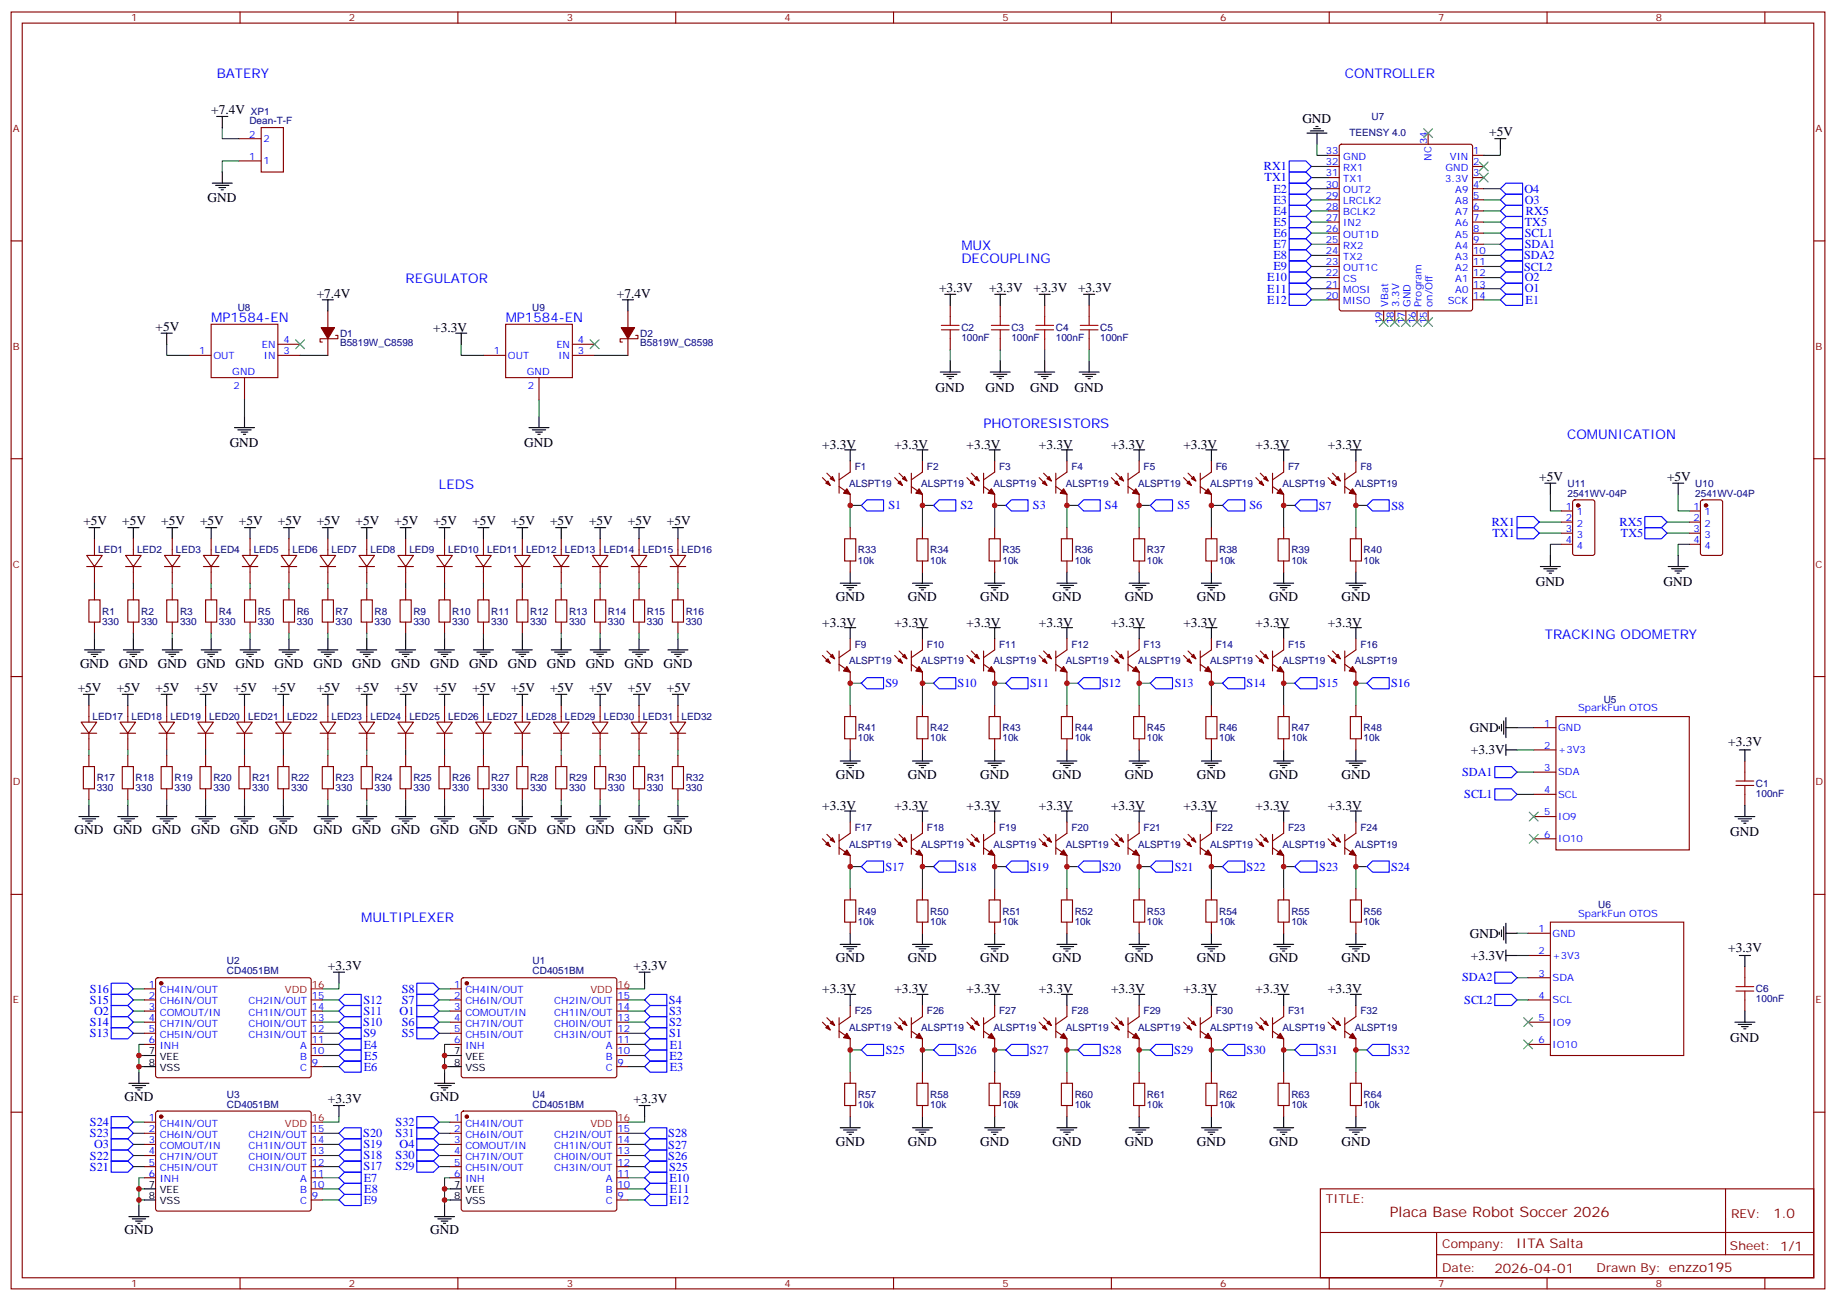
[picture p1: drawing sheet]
<svg xmlns="http://www.w3.org/2000/svg" width="583mm" height="413mm" viewBox="0 0 583 413" stroke-linecap="round" stroke-linejoin="round" font-family="sans-serif">
<defs><g id="words">
<text font-size="4.6" fill="#800" x="441.2" y="386.4">Placa Base Robot Soccer 2026</text>
<g font-size="4.2" fill="#00f">
<text x="68.8" y="24.6">BATERY</text>
<text x="426.9" y="24.6">CONTROLLER</text>
<text x="305.2" y="79.3">MUX</text>
<text x="305.2" y="83.5">DECOUPLING</text>
<text x="128.8" y="89.9">REGULATOR</text>
<text x="67" y="102.2">MP1584-EN</text>
<text x="160.5" y="102.2">MP1584-EN</text>
<text x="312.2" y="135.7">PHOTORESISTORS</text>
<text x="497.4" y="139.3">COMUNICATION</text>
<text x="139.3" y="155.2">LEDS</text>
<text x="490.4" y="202.8">TRACKING ODOMETRY</text>
<text x="114.7" y="292.7">MULTIPLEXER</text>
</g>
<g font-size="4.2">
<text x="67" y="36.3">+7.4V</text>
<text x="413.4" y="38.9">GND</text>
<text x="472.7" y="43.3">+5V</text>
<text x="65.9" y="64.2">GND</text>
<text x="100.5" y="94.5">+7.4V</text>
<text x="195.8" y="94.5">+7.4V</text>
<text x="298.1" y="92.7">+3.3V</text>
<text x="314" y="92.7">+3.3V</text>
<text x="328.1" y="92.7">+3.3V</text>
<text x="342.2" y="92.7">+3.3V</text>
<text x="49.4" y="105.1">+5V</text>
<text x="137.5" y="105.4">+3.3V</text>
<text x="297" y="124.3">GND</text>
<text x="312.9" y="124.3">GND</text>
<text x="327" y="124.3">GND</text>
<text x="341.1" y="124.3">GND</text>
<text x="72.9" y="141.8">GND</text>
<text x="166.4" y="141.8">GND</text>
<text x="261" y="142.5">+3.3V</text>
<text x="283.9" y="142.5">+3.3V</text>
<text x="306.8" y="142.5">+3.3V</text>
<text x="329.8" y="142.5">+3.3V</text>
<text x="352.7" y="142.5">+3.3V</text>
<text x="375.6" y="142.5">+3.3V</text>
<text x="398.6" y="142.5">+3.3V</text>
<text x="421.5" y="142.5">+3.3V</text>
<text x="488.6" y="152.7">+5V</text>
<text x="529.2" y="152.7">+5V</text>
<text x="26.5" y="166.8">+5V</text>
<text x="38.8" y="166.8">+5V</text>
<text x="51.2" y="166.8">+5V</text>
<text x="63.5" y="166.8">+5V</text>
<text x="75.8" y="166.8">+5V</text>
<text x="88.2" y="166.8">+5V</text>
<text x="100.5" y="166.8">+5V</text>
<text x="112.9" y="166.8">+5V</text>
<text x="125.2" y="166.8">+5V</text>
<text x="137.6" y="166.8">+5V</text>
<text x="149.9" y="166.8">+5V</text>
<text x="162.3" y="166.8">+5V</text>
<text x="174.6" y="166.8">+5V</text>
<text x="187" y="166.8">+5V</text>
<text x="199.3" y="166.8">+5V</text>
<text x="211.7" y="166.8">+5V</text>
<text x="265.3" y="190.8">GND</text>
<text x="288.2" y="190.8">GND</text>
<text x="311.1" y="190.8">GND</text>
<text x="334.1" y="190.8">GND</text>
<text x="357" y="190.8">GND</text>
<text x="379.9" y="190.8">GND</text>
<text x="402.9" y="190.8">GND</text>
<text x="425.8" y="190.8">GND</text>
<text x="487.5" y="186">GND</text>
<text x="528" y="186">GND</text>
<text x="261" y="198.9">+3.3V</text>
<text x="283.9" y="198.9">+3.3V</text>
<text x="306.8" y="198.9">+3.3V</text>
<text x="329.8" y="198.9">+3.3V</text>
<text x="352.7" y="198.9">+3.3V</text>
<text x="375.6" y="198.9">+3.3V</text>
<text x="398.6" y="198.9">+3.3V</text>
<text x="421.5" y="198.9">+3.3V</text>
<text x="25.4" y="211.9">GND</text>
<text x="37.7" y="211.9">GND</text>
<text x="50.1" y="211.9">GND</text>
<text x="62.4" y="211.9">GND</text>
<text x="74.8" y="211.9">GND</text>
<text x="87.1" y="211.9">GND</text>
<text x="99.5" y="211.9">GND</text>
<text x="111.8" y="211.9">GND</text>
<text x="124.2" y="211.9">GND</text>
<text x="136.5" y="211.9">GND</text>
<text x="148.9" y="211.9">GND</text>
<text x="161.2" y="211.9">GND</text>
<text x="173.6" y="211.9">GND</text>
<text x="185.9" y="211.9">GND</text>
<text x="198.3" y="211.9">GND</text>
<text x="210.6" y="211.9">GND</text>
<text x="24.7" y="219.7">+5V</text>
<text x="37" y="219.7">+5V</text>
<text x="49.4" y="219.7">+5V</text>
<text x="61.7" y="219.7">+5V</text>
<text x="74.1" y="219.7">+5V</text>
<text x="86.4" y="219.7">+5V</text>
<text x="100.5" y="219.7">+5V</text>
<text x="112.9" y="219.7">+5V</text>
<text x="125.2" y="219.7">+5V</text>
<text x="137.6" y="219.7">+5V</text>
<text x="149.9" y="219.7">+5V</text>
<text x="162.3" y="219.7">+5V</text>
<text x="174.6" y="219.7">+5V</text>
<text x="187" y="219.7">+5V</text>
<text x="199.3" y="219.7">+5V</text>
<text x="211.7" y="219.7">+5V</text>
<text x="466.6" y="232.4">GND</text>
<text x="466.9" y="239.4">+3.3V</text>
<text x="548.6" y="236.8">+3.3V</text>
<text x="265.3" y="247.2">GND</text>
<text x="288.2" y="247.2">GND</text>
<text x="311.1" y="247.2">GND</text>
<text x="334.1" y="247.2">GND</text>
<text x="357" y="247.2">GND</text>
<text x="379.9" y="247.2">GND</text>
<text x="402.9" y="247.2">GND</text>
<text x="425.8" y="247.2">GND</text>
<text x="261" y="257.1">+3.3V</text>
<text x="283.9" y="257.1">+3.3V</text>
<text x="306.8" y="257.1">+3.3V</text>
<text x="329.8" y="257.1">+3.3V</text>
<text x="352.7" y="257.1">+3.3V</text>
<text x="375.6" y="257.1">+3.3V</text>
<text x="398.6" y="257.1">+3.3V</text>
<text x="421.5" y="257.1">+3.3V</text>
<text x="23.6" y="264.9">GND</text>
<text x="36" y="264.9">GND</text>
<text x="48.3" y="264.9">GND</text>
<text x="60.7" y="264.9">GND</text>
<text x="73" y="264.9">GND</text>
<text x="85.4" y="264.9">GND</text>
<text x="99.5" y="264.9">GND</text>
<text x="111.8" y="264.9">GND</text>
<text x="124.2" y="264.9">GND</text>
<text x="136.5" y="264.9">GND</text>
<text x="148.9" y="264.9">GND</text>
<text x="161.2" y="264.9">GND</text>
<text x="173.6" y="264.9">GND</text>
<text x="185.9" y="264.9">GND</text>
<text x="198.3" y="264.9">GND</text>
<text x="210.6" y="264.9">GND</text>
<text x="549.2" y="265.4">GND</text>
<text x="466.6" y="297.6">GND</text>
<text x="265.3" y="305.4">GND</text>
<text x="288.2" y="305.4">GND</text>
<text x="311.1" y="305.4">GND</text>
<text x="334.1" y="305.4">GND</text>
<text x="357" y="305.4">GND</text>
<text x="379.9" y="305.4">GND</text>
<text x="402.9" y="305.4">GND</text>
<text x="425.8" y="305.4">GND</text>
<text x="466.9" y="304.7">+3.3V</text>
<text x="548.6" y="302.1">+3.3V</text>
<text x="104.1" y="307.9">+3.3V</text>
<text x="201.1" y="307.9">+3.3V</text>
<text x="261" y="315.3">+3.3V</text>
<text x="283.9" y="315.3">+3.3V</text>
<text x="306.8" y="315.3">+3.3V</text>
<text x="329.8" y="315.3">+3.3V</text>
<text x="352.7" y="315.3">+3.3V</text>
<text x="375.6" y="315.3">+3.3V</text>
<text x="398.6" y="315.3">+3.3V</text>
<text x="421.5" y="315.3">+3.3V</text>
<text x="549.2" y="330.7">GND</text>
<text x="39.5" y="349.5">GND</text>
<text x="104.1" y="350.2">+3.3V</text>
<text x="136.5" y="349.5">GND</text>
<text x="201.1" y="350.2">+3.3V</text>
<text x="265.3" y="363.6">GND</text>
<text x="288.2" y="363.6">GND</text>
<text x="311.1" y="363.6">GND</text>
<text x="334.1" y="363.6">GND</text>
<text x="357" y="363.6">GND</text>
<text x="379.9" y="363.6">GND</text>
<text x="402.9" y="363.6">GND</text>
<text x="425.8" y="363.6">GND</text>
<text x="39.5" y="391.9">GND</text>
<text x="136.5" y="391.9">GND</text>
</g>
<g font-size="4.2" fill="#800">
<text x="562.9" y="386.7">1.0</text>
<text x="481.3" y="396.2">IITA Salta</text>
<text x="474.4" y="404">2026-04-01</text>
</g>
<g font-size="3.9" fill="#00f">
<text x="401.2" y="54.1">RX1</text>
<text x="401.4" y="57.6">TX1</text>
<text x="404.2" y="61.1">E2</text>
<text x="404.2" y="64.6">E3</text>
<text x="483.9" y="61.2">O4</text>
<text x="484" y="64.6">O3</text>
<text x="404.2" y="68.2">E4</text>
<text x="404.2" y="71.7">E5</text>
<text x="484" y="71.8">TX5</text>
<text x="484.4" y="68.3">RX5</text>
<text x="404.2" y="75.2">E6</text>
<text x="484" y="75.3">SCL1</text>
<text x="404.2" y="78.8">E7</text>
<text x="404.2" y="82.3">E8</text>
<text x="483.8" y="82.4">SDA2</text>
<text x="484" y="78.8">SDA1</text>
<text x="402.3" y="89.3">E10</text>
<text x="404.2" y="85.8">E9</text>
<text x="483.8" y="85.9">SCL2</text>
<text x="484" y="89.3">O2</text>
<text x="402.3" y="92.9">E11</text>
<text x="484" y="92.9">O1</text>
<text x="402.3" y="96.4">E12</text>
<text x="484.3" y="96.5">E1</text>
<text x="282" y="161.7">S1</text>
<text x="304.9" y="161.7">S2</text>
<text x="327.9" y="161.7">S3</text>
<text x="350.7" y="161.7">S4</text>
<text x="373.7" y="161.7">S5</text>
<text x="396.6" y="161.7">S6</text>
<text x="418.6" y="161.8">S7</text>
<text x="441.7" y="161.8">S8</text>
<text x="473.5" y="166.9">RX1</text>
<text x="514.1" y="166.9">RX5</text>
<text x="473.7" y="170.5">TX1</text>
<text x="514.5" y="170.4">TX5</text>
<text x="281" y="218.2">S9</text>
<text x="304" y="218.2">S10</text>
<text x="327" y="218.1">S11</text>
<text x="349.8" y="218.2">S12</text>
<text x="372.9" y="218.2">S13</text>
<text x="395.7" y="218.2">S14</text>
<text x="418.7" y="218.2">S15</text>
<text x="441.5" y="218.2">S16</text>
<text x="464.1" y="246.3">SDA1</text>
<text x="464.8" y="253.3">SCL1</text>
<text x="281" y="276.4">S17</text>
<text x="304" y="276.4">S18</text>
<text x="326.9" y="276.4">S19</text>
<text x="349.8" y="276.4">S20</text>
<text x="372.9" y="276.4">S21</text>
<text x="395.7" y="276.4">S22</text>
<text x="418.7" y="276.4">S23</text>
<text x="441.5" y="276.4">S24</text>
<text x="464.1" y="311.5">SDA2</text>
<text x="28.6" y="315.2">S16</text>
<text x="127.5" y="315.2">S8</text>
<text x="28.6" y="318.7">S15</text>
<text x="29.8" y="322.2">O2</text>
<text x="115.4" y="318.6">S12</text>
<text x="115.4" y="322.2">S11</text>
<text x="126.9" y="322.2">O1</text>
<text x="127.5" y="318.7">S7</text>
<text x="212.3" y="318.6">S4</text>
<text x="212.4" y="322.2">S3</text>
<text x="464.8" y="318.6">SCL2</text>
<text x="28.6" y="325.8">S14</text>
<text x="28.6" y="329.3">S13</text>
<text x="115.3" y="325.7">S10</text>
<text x="115.4" y="329.2">S9</text>
<text x="127.5" y="325.8">S6</text>
<text x="127.5" y="329.3">S5</text>
<text x="212.4" y="325.7">S2</text>
<text x="212.4" y="329.2">S1</text>
<text x="115.5" y="332.9">E4</text>
<text x="212.6" y="332.9">E1</text>
<text x="281.2" y="334.6">S25</text>
<text x="304" y="334.6">S26</text>
<text x="326.9" y="334.6">S27</text>
<text x="350" y="334.6">S28</text>
<text x="372.8" y="334.6">S29</text>
<text x="395.7" y="334.6">S30</text>
<text x="418.6" y="334.6">S31</text>
<text x="441.5" y="334.6">S32</text>
<text x="115.5" y="339.9">E6</text>
<text x="115.6" y="336.4">E5</text>
<text x="212.5" y="336.4">E2</text>
<text x="212.6" y="339.9">E3</text>
<text x="28.6" y="357.5">S24</text>
<text x="125.6" y="357.4">S32</text>
<text x="28.6" y="361">S23</text>
<text x="29.8" y="364.6">O3</text>
<text x="115.3" y="361">S20</text>
<text x="115.4" y="364.5">S19</text>
<text x="125.6" y="360.9">S31</text>
<text x="126.9" y="364.6">O4</text>
<text x="212.1" y="361.1">S28</text>
<text x="212.1" y="364.6">S27</text>
<text x="28.6" y="368.1">S22</text>
<text x="28.6" y="371.6">S21</text>
<text x="115.4" y="368">S18</text>
<text x="115.4" y="371.5">S17</text>
<text x="125.6" y="371.5">S29</text>
<text x="125.6" y="368">S30</text>
<text x="212.1" y="368.1">S26</text>
<text x="212.4" y="371.7">S25</text>
<text x="115.5" y="375.2">E7</text>
<text x="212.5" y="375.2">E10</text>
<text x="115.5" y="382.2">E9</text>
<text x="115.6" y="378.7">E8</text>
<text x="212.5" y="382.2">E12</text>
<text x="212.6" y="378.7">E11</text>
</g>
<g font-size="3.9" fill="#800">
<text x="420.9" y="382">TITLE:</text>
<text x="549.5" y="386.7">REV:</text>
<text x="457.8" y="396.2">Company:</text>
<text x="549.1" y="396.8">Sheet: 1/1</text>
<text x="457.8" y="403.9">Date:</text>
<text x="506.8" y="403.9">Drawn By: enzzo195</text>
</g>
<g font-size="3.2" fill="#800">
<text x="41.6" y="6.8">1</text>
<text x="110.8" y="6.8">2</text>
<text x="179.9" y="6.8">3</text>
<text x="249.1" y="6.8">4</text>
<text x="318.2" y="6.8">5</text>
<text x="387.3" y="6.8">6</text>
<text x="456.5" y="6.8">7</text>
<text x="525.6" y="6.8">8</text>
<text x="4.1" y="41.9">A</text>
<text x="576.3" y="41.9">A</text>
<text x="4.1" y="111.1">B</text>
<text x="576.3" y="111.1">B</text>
<text x="4.1" y="180.2">C</text>
<text x="576.3" y="180.2">C</text>
<text x="4.1" y="249.3">D</text>
<text x="576.3" y="249.3">D</text>
<text x="4.1" y="318.5">E</text>
<text x="576.3" y="318.5">E</text>
<text x="41.6" y="408.6">1</text>
<text x="110.8" y="408.6">2</text>
<text x="179.9" y="408.6">3</text>
<text x="249.1" y="408.6">4</text>
<text x="318.2" y="408.6">5</text>
<text x="387.3" y="408.6">6</text>
<text x="456.5" y="408.6">7</text>
<text x="525.6" y="408.6">8</text>
</g>
<g font-size="3.2" fill="#000080">
<text x="79.2" y="39.4">Dean-T-F</text>
<text x="79.6" y="36.5">XP1</text>
<text x="435.3" y="38">U7</text>
<text x="428.3" y="43.3">TEENSY 4.0</text>
<text x="75.4" y="98.8">U8</text>
<text x="168.9" y="98.8">U9</text>
<text x="107.9" y="106.9">D1</text>
<text x="203.2" y="106.9">D2</text>
<text x="305.2" y="105.1">C2</text>
<text x="321" y="105.1">C3</text>
<text x="335.1" y="105.1">C4</text>
<text x="349.2" y="105.1">C5</text>
<text x="107.9" y="109.9">B5819W_C8598</text>
<text x="203.2" y="109.9">B5819W_C8598</text>
<text x="305.2" y="108.2">100nF</text>
<text x="321" y="108.2">100nF</text>
<text x="335.1" y="108.2">100nF</text>
<text x="349.2" y="108.2">100nF</text>
<text x="271.3" y="149.2">F1</text>
<text x="294.2" y="149.2">F2</text>
<text x="317.2" y="149.2">F3</text>
<text x="340.1" y="149.2">F4</text>
<text x="363" y="149.2">F5</text>
<text x="385.9" y="149.2">F6</text>
<text x="408.9" y="149.2">F7</text>
<text x="431.8" y="149.2">F8</text>
<text x="269.5" y="154.4">ALSPT19</text>
<text x="292.4" y="154.4">ALSPT19</text>
<text x="315.4" y="154.4">ALSPT19</text>
<text x="338.3" y="154.4">ALSPT19</text>
<text x="361.2" y="154.4">ALSPT19</text>
<text x="384.2" y="154.4">ALSPT19</text>
<text x="407.1" y="154.4">ALSPT19</text>
<text x="430" y="154.4">ALSPT19</text>
<text x="497.5" y="154.7">U11</text>
<text x="538.1" y="154.7">U10</text>
<text x="497.5" y="157.6">2541WV-04P</text>
<text x="538.1" y="157.6">2541WV-04P</text>
<text x="31.2" y="175.7">LED1</text>
<text x="43.5" y="175.7">LED2</text>
<text x="55.9" y="175.7">LED3</text>
<text x="68.2" y="175.7">LED4</text>
<text x="80.5" y="175.7">LED5</text>
<text x="92.9" y="175.7">LED6</text>
<text x="105.2" y="175.7">LED7</text>
<text x="117.6" y="175.7">LED8</text>
<text x="129.9" y="175.7">LED9</text>
<text x="142.3" y="175.7">LED10</text>
<text x="154.6" y="175.7">LED11</text>
<text x="167" y="175.7">LED12</text>
<text x="179.3" y="175.7">LED13</text>
<text x="191.7" y="175.7">LED14</text>
<text x="204" y="175.7">LED15</text>
<text x="216.4" y="175.7">LED16</text>
<text x="272.3" y="178.9">10k</text>
<text x="272.3" y="175.7">R33</text>
<text x="295.3" y="178.9">10k</text>
<text x="295.3" y="175.7">R34</text>
<text x="318.2" y="178.9">10k</text>
<text x="318.2" y="175.7">R35</text>
<text x="341.1" y="178.9">10k</text>
<text x="341.1" y="175.7">R36</text>
<text x="364.1" y="178.9">10k</text>
<text x="364.1" y="175.7">R37</text>
<text x="387" y="178.9">10k</text>
<text x="387" y="175.7">R38</text>
<text x="409.9" y="178.9">10k</text>
<text x="409.9" y="175.7">R39</text>
<text x="432.9" y="178.9">10k</text>
<text x="432.9" y="175.7">R40</text>
<text x="32.5" y="195.1">R1</text>
<text x="44.8" y="195.1">R2</text>
<text x="57.1" y="195.1">R3</text>
<text x="69.5" y="195.1">R4</text>
<text x="81.8" y="195.1">R5</text>
<text x="94.2" y="195.1">R6</text>
<text x="106.5" y="195.1">R7</text>
<text x="118.9" y="195.1">R8</text>
<text x="131.2" y="195.1">R9</text>
<text x="143.6" y="195.1">R10</text>
<text x="155.9" y="195.1">R11</text>
<text x="168.3" y="195.1">R12</text>
<text x="180.6" y="195.1">R13</text>
<text x="193" y="195.1">R14</text>
<text x="205.3" y="195.1">R15</text>
<text x="217.7" y="195.1">R16</text>
<text x="32.5" y="198.3">330</text>
<text x="44.8" y="198.3">330</text>
<text x="57.1" y="198.3">330</text>
<text x="69.5" y="198.3">330</text>
<text x="81.8" y="198.3">330</text>
<text x="94.2" y="198.3">330</text>
<text x="106.5" y="198.3">330</text>
<text x="118.9" y="198.3">330</text>
<text x="131.2" y="198.3">330</text>
<text x="143.6" y="198.3">330</text>
<text x="155.9" y="198.3">330</text>
<text x="168.3" y="198.3">330</text>
<text x="180.6" y="198.3">330</text>
<text x="193" y="198.3">330</text>
<text x="205.3" y="198.3">330</text>
<text x="217.7" y="198.3">330</text>
<text x="271.3" y="205.6">F9</text>
<text x="294.2" y="205.6">F10</text>
<text x="317.2" y="205.6">F11</text>
<text x="340.1" y="205.6">F12</text>
<text x="363" y="205.6">F13</text>
<text x="385.9" y="205.6">F14</text>
<text x="408.9" y="205.6">F15</text>
<text x="431.8" y="205.6">F16</text>
<text x="269.5" y="210.9">ALSPT19</text>
<text x="292.4" y="210.9">ALSPT19</text>
<text x="315.4" y="210.9">ALSPT19</text>
<text x="338.3" y="210.9">ALSPT19</text>
<text x="361.2" y="210.9">ALSPT19</text>
<text x="384.2" y="210.9">ALSPT19</text>
<text x="407.1" y="210.9">ALSPT19</text>
<text x="430" y="210.9">ALSPT19</text>
<text x="509.1" y="223.1">U5</text>
<text x="29.4" y="228.6">LED17</text>
<text x="41.7" y="228.6">LED18</text>
<text x="54.1" y="228.6">LED19</text>
<text x="66.4" y="228.6">LED20</text>
<text x="78.8" y="228.6">LED21</text>
<text x="91.1" y="228.6">LED22</text>
<text x="105.2" y="228.6">LED23</text>
<text x="117.6" y="228.6">LED24</text>
<text x="129.9" y="228.6">LED25</text>
<text x="142.3" y="228.6">LED26</text>
<text x="154.6" y="228.6">LED27</text>
<text x="167" y="228.6">LED28</text>
<text x="179.3" y="228.6">LED29</text>
<text x="191.7" y="228.6">LED30</text>
<text x="204" y="228.6">LED31</text>
<text x="216.4" y="228.6">LED32</text>
<text x="272.3" y="232.1">R41</text>
<text x="295.3" y="232.1">R42</text>
<text x="318.2" y="232.1">R43</text>
<text x="341.1" y="232.1">R44</text>
<text x="364.1" y="232.1">R45</text>
<text x="387" y="232.1">R46</text>
<text x="409.9" y="232.1">R47</text>
<text x="432.9" y="232.1">R48</text>
<text x="272.3" y="235.4">10k</text>
<text x="295.3" y="235.4">10k</text>
<text x="318.2" y="235.4">10k</text>
<text x="341.1" y="235.4">10k</text>
<text x="364.1" y="235.4">10k</text>
<text x="387" y="235.4">10k</text>
<text x="409.9" y="235.4">10k</text>
<text x="432.9" y="235.4">10k</text>
<text x="30.7" y="251.2">330</text>
<text x="30.7" y="248">R17</text>
<text x="43" y="251.2">330</text>
<text x="43" y="248">R18</text>
<text x="55.4" y="251.2">330</text>
<text x="55.4" y="248">R19</text>
<text x="67.7" y="251.2">330</text>
<text x="67.7" y="248">R20</text>
<text x="80.1" y="251.2">330</text>
<text x="80.1" y="248">R21</text>
<text x="92.4" y="251.2">330</text>
<text x="92.4" y="248">R22</text>
<text x="106.5" y="251.2">330</text>
<text x="106.5" y="248">R23</text>
<text x="118.9" y="251.2">330</text>
<text x="118.9" y="248">R24</text>
<text x="131.2" y="251.2">330</text>
<text x="131.2" y="248">R25</text>
<text x="143.6" y="251.2">330</text>
<text x="143.6" y="248">R26</text>
<text x="155.9" y="251.2">330</text>
<text x="155.9" y="248">R27</text>
<text x="168.3" y="251.2">330</text>
<text x="168.3" y="248">R28</text>
<text x="180.6" y="251.2">330</text>
<text x="180.6" y="248">R29</text>
<text x="193" y="251.2">330</text>
<text x="193" y="248">R30</text>
<text x="205.3" y="251.2">330</text>
<text x="205.3" y="248">R31</text>
<text x="217.7" y="251.2">330</text>
<text x="217.7" y="248">R32</text>
<text x="557.4" y="249.7">C1</text>
<text x="557.4" y="252.9">100nF</text>
<text x="271.3" y="263.8">F17</text>
<text x="294.2" y="263.8">F18</text>
<text x="317.2" y="263.8">F19</text>
<text x="340.1" y="263.8">F20</text>
<text x="363" y="263.8">F21</text>
<text x="385.9" y="263.8">F22</text>
<text x="408.9" y="263.8">F23</text>
<text x="431.8" y="263.8">F24</text>
<text x="269.5" y="269.1">ALSPT19</text>
<text x="292.4" y="269.1">ALSPT19</text>
<text x="315.4" y="269.1">ALSPT19</text>
<text x="338.3" y="269.1">ALSPT19</text>
<text x="361.2" y="269.1">ALSPT19</text>
<text x="384.2" y="269.1">ALSPT19</text>
<text x="407.1" y="269.1">ALSPT19</text>
<text x="430" y="269.1">ALSPT19</text>
<text x="272.3" y="293.6">10k</text>
<text x="272.3" y="290.3">R49</text>
<text x="295.3" y="293.6">10k</text>
<text x="295.3" y="290.3">R50</text>
<text x="318.2" y="293.6">10k</text>
<text x="318.2" y="290.3">R51</text>
<text x="341.1" y="293.6">10k</text>
<text x="341.1" y="290.3">R52</text>
<text x="364.1" y="293.6">10k</text>
<text x="364.1" y="290.3">R53</text>
<text x="387" y="293.6">10k</text>
<text x="387" y="290.3">R54</text>
<text x="409.9" y="293.6">10k</text>
<text x="409.9" y="290.3">R55</text>
<text x="432.9" y="293.6">10k</text>
<text x="432.9" y="290.3">R56</text>
<text x="507.3" y="288.3">U6</text>
<text x="72.1" y="309.3">CD4051BM</text>
<text x="72.1" y="306.1">U2</text>
<text x="169.1" y="309.3">CD4051BM</text>
<text x="169.1" y="306.1">U1</text>
<text x="557.4" y="315">C6</text>
<text x="271.3" y="322">F25</text>
<text x="294.2" y="322">F26</text>
<text x="317.2" y="322">F27</text>
<text x="340.1" y="322">F28</text>
<text x="363" y="322">F29</text>
<text x="385.9" y="322">F30</text>
<text x="408.9" y="322">F31</text>
<text x="431.8" y="322">F32</text>
<text x="557.4" y="318.1">100nF</text>
<text x="269.5" y="327.3">ALSPT19</text>
<text x="292.4" y="327.3">ALSPT19</text>
<text x="315.4" y="327.3">ALSPT19</text>
<text x="338.3" y="327.3">ALSPT19</text>
<text x="361.2" y="327.3">ALSPT19</text>
<text x="384.2" y="327.3">ALSPT19</text>
<text x="407.1" y="327.3">ALSPT19</text>
<text x="430" y="327.3">ALSPT19</text>
<text x="72.1" y="351.6">CD4051BM</text>
<text x="72.1" y="348.5">U3</text>
<text x="169.1" y="351.6">CD4051BM</text>
<text x="169.1" y="348.5">U4</text>
<text x="272.3" y="351.8">10k</text>
<text x="272.3" y="348.5">R57</text>
<text x="295.3" y="351.8">10k</text>
<text x="295.3" y="348.5">R58</text>
<text x="318.2" y="351.8">10k</text>
<text x="318.2" y="348.5">R59</text>
<text x="341.1" y="351.8">10k</text>
<text x="341.1" y="348.5">R60</text>
<text x="364.1" y="351.8">10k</text>
<text x="364.1" y="348.5">R61</text>
<text x="387" y="351.8">10k</text>
<text x="387" y="348.5">R62</text>
<text x="409.9" y="351.8">10k</text>
<text x="409.9" y="348.5">R63</text>
<text x="432.9" y="351.8">10k</text>
<text x="432.9" y="348.5">R64</text>
</g>
<g font-size="3.2" fill="#00f">
<text x="79.1" y="43.7">2</text>
<text x="83.6" y="45.1">2</text>
<text x="453" y="45.8" transform="rotate(-90 453 45.8)">34</text>
<text x="79.1" y="50.7">1</text>
<text x="83.6" y="52.1">1</text>
<text x="420.9" y="52.5">32</text>
<text x="420.9" y="49">33</text>
<text x="426.4" y="50.7">GND</text>
<text x="454.4" y="51.1" transform="rotate(-90 454.4 51.1)">NC</text>
<text x="460.2" y="50.7">VIN</text>
<text x="467.6" y="49">1</text>
<text x="467.6" y="52.5">2</text>
<text x="420.9" y="59.5">30</text>
<text x="420.9" y="56">31</text>
<text x="426.4" y="57.8">TX1</text>
<text x="426.4" y="54.3">RX1</text>
<text x="458.8" y="57.8">3.3V</text>
<text x="458.8" y="54.3">GND</text>
<text x="467.6" y="56">3</text>
<text x="467.6" y="59.5">4</text>
<text x="420.9" y="63.1">29</text>
<text x="426.4" y="64.8">LRCLK2</text>
<text x="426.4" y="61.3">OUT2</text>
<text x="461.9" y="61.3">A9</text>
<text x="461.9" y="64.8">A8</text>
<text x="467.6" y="63.1">5</text>
<text x="420.9" y="70.1">27</text>
<text x="420.9" y="66.6">28</text>
<text x="426.4" y="71.9">IN2</text>
<text x="426.4" y="68.4">BCLK2</text>
<text x="461.9" y="68.4">A7</text>
<text x="461.9" y="71.9">A6</text>
<text x="467.6" y="66.6">6</text>
<text x="467.6" y="70.1">7</text>
<text x="420.9" y="77.2">25</text>
<text x="420.9" y="73.7">26</text>
<text x="426.4" y="75.4">OUT1D</text>
<text x="461.9" y="75.4">A5</text>
<text x="467.6" y="73.7">8</text>
<text x="467.6" y="77.2">9</text>
<text x="420.9" y="80.7">24</text>
<text x="426.4" y="82.5">TX2</text>
<text x="426.4" y="79">RX2</text>
<text x="461.9" y="79">A4</text>
<text x="461.9" y="82.5">A3</text>
<text x="467.6" y="80.7">10</text>
<text x="420.9" y="87.8">22</text>
<text x="420.9" y="84.2">23</text>
<text x="426.4" y="89.5">CS</text>
<text x="426.4" y="86">OUT1C</text>
<text x="461.9" y="86">A2</text>
<text x="461.9" y="89.5">A1</text>
<text x="467.6" y="84.2">11</text>
<text x="467.6" y="87.8">12</text>
<text x="420.9" y="94.8">20</text>
<text x="420.9" y="91.3">21</text>
<text x="426.4" y="93.1">MOSI</text>
<text x="461.9" y="93.1">A0</text>
<text x="467.6" y="91.3">13</text>
<text x="467.6" y="94.8">14</text>
<text x="426.4" y="96.6">MISO</text>
<text x="440.6" y="97.4" transform="rotate(-90 440.6 97.4)">VBat</text>
<text x="444.1" y="97.4" transform="rotate(-90 444.1 97.4)">3.3V</text>
<text x="447.7" y="97.4" transform="rotate(-90 447.7 97.4)">GND</text>
<text x="451.2" y="97.4" transform="rotate(-90 451.2 97.4)">Program</text>
<text x="454.7" y="97.4" transform="rotate(-90 454.7 97.4)">on/Off</text>
<text x="459.5" y="96.6">SCK</text>
<text x="438.9" y="102.9" transform="rotate(-90 438.9 102.9)">19</text>
<text x="442.4" y="102.9" transform="rotate(-90 442.4 102.9)">18</text>
<text x="445.9" y="102.9" transform="rotate(-90 445.9 102.9)">17</text>
<text x="449.4" y="102.9" transform="rotate(-90 449.4 102.9)">16</text>
<text x="453" y="102.9" transform="rotate(-90 453 102.9)">15</text>
<text x="63.2" y="112.5">1</text>
<text x="67.7" y="113.9">OUT</text>
<text x="83.1" y="110.3">EN</text>
<text x="83.8" y="113.9">IN</text>
<text x="90" y="112.5">3</text>
<text x="90" y="108.9">4</text>
<text x="156.7" y="112.5">1</text>
<text x="161.2" y="113.9">OUT</text>
<text x="176.6" y="110.3">EN</text>
<text x="177.3" y="113.9">IN</text>
<text x="183.4" y="112.5">3</text>
<text x="183.4" y="108.9">4</text>
<text x="73.7" y="119.2">GND</text>
<text x="167.2" y="119.2">GND</text>
<text x="74.1" y="123.4">2</text>
<text x="167.6" y="123.4">2</text>
<text x="497" y="161.9">1</text>
<text x="537.6" y="161.9">1</text>
<text x="497" y="165.4">2</text>
<text x="500.5" y="163.6">1</text>
<text x="500.5" y="167.1">2</text>
<text x="537.6" y="165.4">2</text>
<text x="541.1" y="163.6">1</text>
<text x="541.1" y="167.1">2</text>
<text x="497" y="168.9">3</text>
<text x="497" y="172.4">4</text>
<text x="500.5" y="170.7">3</text>
<text x="537.6" y="168.9">3</text>
<text x="537.6" y="172.4">4</text>
<text x="541.1" y="170.7">3</text>
<text x="500.5" y="174.2">4</text>
<text x="541.1" y="174.2">4</text>
<text x="500.9" y="225.7">SparkFun OTOS</text>
<text x="490.1" y="230.6">1</text>
<text x="494.6" y="232.1">GND</text>
<text x="490.1" y="237.7">2</text>
<text x="494.6" y="239.1">+3V3</text>
<text x="490.1" y="244.8">3</text>
<text x="490.1" y="251.8">4</text>
<text x="494.6" y="246.2">SDA</text>
<text x="494.6" y="253.2">SCL</text>
<text x="490.1" y="258.9">5</text>
<text x="494.6" y="260.3">IO9</text>
<text x="490.1" y="265.9">6</text>
<text x="494.6" y="267.3">IO10</text>
<text x="500.9" y="291">SparkFun OTOS</text>
<text x="488.3" y="295.9">1</text>
<text x="492.8" y="297.3">GND</text>
<text x="488.3" y="303">2</text>
<text x="492.8" y="304.4">+3V3</text>
<text x="488.3" y="310">3</text>
<text x="492.8" y="311.4">SDA</text>
<text x="47.2" y="313.5">1</text>
<text x="47.2" y="317.1">2</text>
<text x="50.7" y="315.3">CH4IN/OUT</text>
<text x="99" y="317.1">15</text>
<text x="144.2" y="313.5">1</text>
<text x="144.2" y="317.1">2</text>
<text x="147.7" y="315.3">CH4IN/OUT</text>
<text x="196" y="317.1">15</text>
<text x="488.3" y="317.1">4</text>
<text x="47.2" y="320.6">3</text>
<text x="50.7" y="318.8">CH6IN/OUT</text>
<text x="50.7" y="322.4">COMOUT/IN</text>
<text x="78.9" y="322.4">CH1IN/OUT</text>
<text x="78.9" y="318.8">CH2IN/OUT</text>
<text x="99" y="320.6">14</text>
<text x="144.2" y="320.6">3</text>
<text x="147.7" y="318.8">CH6IN/OUT</text>
<text x="147.7" y="322.4">COMOUT/IN</text>
<text x="175.9" y="322.4">CH1IN/OUT</text>
<text x="175.9" y="318.8">CH2IN/OUT</text>
<text x="196" y="320.6">14</text>
<text x="492.8" y="318.5">SCL</text>
<text x="47.2" y="324.1">4</text>
<text x="47.2" y="327.7">5</text>
<text x="50.7" y="325.9">CH7IN/OUT</text>
<text x="50.7" y="329.4">CH5IN/OUT</text>
<text x="78.9" y="329.4">CH3IN/OUT</text>
<text x="78.9" y="325.9">CH0IN/OUT</text>
<text x="99" y="327.7">12</text>
<text x="99" y="324.1">13</text>
<text x="144.2" y="324.1">4</text>
<text x="144.2" y="327.7">5</text>
<text x="147.7" y="325.9">CH7IN/OUT</text>
<text x="147.7" y="329.4">CH5IN/OUT</text>
<text x="175.9" y="329.4">CH3IN/OUT</text>
<text x="175.9" y="325.9">CH0IN/OUT</text>
<text x="196" y="327.7">12</text>
<text x="196" y="324.1">13</text>
<text x="488.3" y="324.1">5</text>
<text x="492.8" y="325.5">IO9</text>
<text x="47.2" y="331.2">6</text>
<text x="50.7" y="333">INH</text>
<text x="95.3" y="333">A</text>
<text x="99" y="334.7">10</text>
<text x="99" y="331.2">11</text>
<text x="144.2" y="331.2">6</text>
<text x="147.7" y="333">INH</text>
<text x="192.3" y="333">A</text>
<text x="196" y="334.7">10</text>
<text x="196" y="331.2">11</text>
<text x="488.3" y="331.2">6</text>
<text x="492.8" y="332.6">IO10</text>
<text x="95.3" y="340">C</text>
<text x="95.3" y="336.5">B</text>
<text x="99" y="338.2">9</text>
<text x="192.3" y="340">C</text>
<text x="192.3" y="336.5">B</text>
<text x="196" y="338.2">9</text>
<text x="47.2" y="355.9">1</text>
<text x="47.2" y="359.4">2</text>
<text x="50.7" y="357.6">CH4IN/OUT</text>
<text x="99" y="359.4">15</text>
<text x="144.2" y="355.9">1</text>
<text x="144.2" y="359.4">2</text>
<text x="147.7" y="357.6">CH4IN/OUT</text>
<text x="196" y="359.4">15</text>
<text x="47.2" y="362.9">3</text>
<text x="50.7" y="361.2">CH6IN/OUT</text>
<text x="50.7" y="364.7">COMOUT/IN</text>
<text x="78.9" y="364.7">CH1IN/OUT</text>
<text x="78.9" y="361.2">CH2IN/OUT</text>
<text x="99" y="362.9">14</text>
<text x="144.2" y="362.9">3</text>
<text x="147.7" y="361.2">CH6IN/OUT</text>
<text x="147.7" y="364.7">COMOUT/IN</text>
<text x="175.9" y="364.7">CH1IN/OUT</text>
<text x="175.9" y="361.2">CH2IN/OUT</text>
<text x="196" y="362.9">14</text>
<text x="47.2" y="366.5">4</text>
<text x="47.2" y="370">5</text>
<text x="50.7" y="368.2">CH7IN/OUT</text>
<text x="50.7" y="371.8">CH5IN/OUT</text>
<text x="78.9" y="371.8">CH3IN/OUT</text>
<text x="78.9" y="368.2">CH0IN/OUT</text>
<text x="99" y="370">12</text>
<text x="99" y="366.5">13</text>
<text x="144.2" y="366.5">4</text>
<text x="144.2" y="370">5</text>
<text x="147.7" y="368.2">CH7IN/OUT</text>
<text x="147.7" y="371.8">CH5IN/OUT</text>
<text x="175.9" y="371.8">CH3IN/OUT</text>
<text x="175.9" y="368.2">CH0IN/OUT</text>
<text x="196" y="370">12</text>
<text x="196" y="366.5">13</text>
<text x="47.2" y="373.5">6</text>
<text x="50.7" y="375.3">INH</text>
<text x="95.3" y="375.3">A</text>
<text x="99" y="377">10</text>
<text x="99" y="373.5">11</text>
<text x="144.2" y="373.5">6</text>
<text x="147.7" y="375.3">INH</text>
<text x="192.3" y="375.3">A</text>
<text x="196" y="377">10</text>
<text x="196" y="373.5">11</text>
<text x="95.3" y="382.3">C</text>
<text x="95.3" y="378.8">B</text>
<text x="99" y="380.6">9</text>
<text x="192.3" y="382.3">C</text>
<text x="192.3" y="378.8">B</text>
<text x="196" y="380.6">9</text>
</g>
<g font-size="3.2" fill="#f00">
<text x="90.4" y="315.3">VDD</text>
<text x="99" y="313.5">16</text>
<text x="187.4" y="315.3">VDD</text>
<text x="196" y="313.5">16</text>
<text x="90.4" y="357.6">VDD</text>
<text x="99" y="355.9">16</text>
<text x="187.4" y="357.6">VDD</text>
<text x="196" y="355.9">16</text>
</g>
<g font-size="3.2">
<text x="47.2" y="334.7">7</text>
<text x="144.2" y="334.7">7</text>
<text x="47.2" y="338.2">8</text>
<text x="50.7" y="336.5">VEE</text>
<text x="50.7" y="340">VSS</text>
<text x="144.2" y="338.2">8</text>
<text x="147.7" y="336.5">VEE</text>
<text x="147.7" y="340">VSS</text>
<text x="47.2" y="377">7</text>
<text x="144.2" y="377">7</text>
<text x="47.2" y="380.6">8</text>
<text x="50.7" y="378.8">VEE</text>
<text x="50.7" y="382.3">VSS</text>
<text x="144.2" y="380.6">8</text>
<text x="147.7" y="378.8">VEE</text>
<text x="147.7" y="382.3">VSS</text>
</g>
</g></defs>
<g fill="none" stroke="#870000" stroke-width=".35">
<path d="M3.5 3.8h575.8v405.4h-575.8zM7.1 7.3h568.6v398.3h-568.6zM76.2 3.8v3.5M145.3 3.8v3.5M214.5 3.8v3.5M283.6 3.8v3.5M352.8 3.8v3.5M421.9 3.8v3.5M491.1 3.8v3.5M560.2 3.8v3.5M75.8 51.1h7.1M75.8 44h7.1"/>
<path d="M82.9 40.5h7.1v14.1h-7.1zM421.6 49.3h3.5M421.6 52.8h3.5M421.6 56.4h3.5M421.6 59.9h3.5M425.3 46l.5-.2h40.9l.5 .2 .2 .5v51.5l-.2 .5-.5 .2h-40.9l-.5-.2-.2-.5v-51.5zM453.3 42.3v3.5M467.4 49.3h3.6M467.4 52.8h3.6M467.4 56.4h3.6M467.4 59.9h3.6M3.5 76.5h3.6"/>
<path d="M421.6 63.4h3.5M421.6 67h3.5M421.6 70.5h3.5M421.6 74h3.5M421.6 77.5h3.5M467.4 63.4h3.6M467.4 67h3.6M467.4 70.5h3.6M467.4 74h3.6M467.4 77.5h3.6M575.7 76.5h3.6M104.1 98.7v5.3"/>
<path d="M199.3 98.7v5.3M301.6 96.9v3.6M317.5 96.9v3.6M331.6 96.9v3.6M345.7 96.9v3.6M421.6 81.1h3.5M421.6 84.6h3.5M421.6 88.1h3.5M421.6 91.7h3.5M421.6 95.2h3.5M439.2 98.7v3.5M442.7 98.7v3.5"/>
<path d="M446.3 98.7v3.5M449.8 98.7v3.5M453.3 98.7v3.5M467.4 81.1h3.6M467.4 84.6h3.6M467.4 88.1h3.6M467.4 91.7h3.6M467.4 95.2h3.6M60 112.8h7M67 102.9h21.2v17h-21.2zM77.6 119.9v7M88.2 112.8h7"/>
<path d="M88.2 109.3h7M104.1 107.5v5.3M106.5 106.5h.7v1h-5.6v1.1h.7M153.5 112.8h7M160.5 102.9h21.2v17h-21.2zM171.1 119.9v7M181.7 112.8h7M181.7 109.3h7M199.3 107.5v5.3M201.8 106.5h.7v1h-5.7v1.1h.8M301.6 107.5v3.6M317.5 107.5v3.6"/>
<path d="M331.6 107.5v3.6M345.7 107.5v3.6M3.5 145.6h3.6M261.1 151.6l2.4 2.5M262.5 150.2l2.4 2.5M266.3 150.2v6.4M266.3 154.4l3.6 2.5v3.5M269.9 146.3v3.6l-3.6 2.4M284 151.6l2.5 2.5M285.4 150.2l2.5 2.5M289.3 150.2v6.4M289.3 154.4l3.5 2.5v3.5"/>
<path d="M292.8 146.3v3.6l-3.5 2.4M306.9 151.6l2.5 2.5M308.3 150.2l2.5 2.5M312.2 150.2v6.4M312.2 154.4l3.5 2.5v3.5M315.7 146.3v3.6l-3.5 2.4M329.8 151.6l2.5 2.5M331.3 150.2l2.4 2.5M335.1 150.2v6.4M335.1 154.4l3.6 2.5v3.5M338.7 146.3v3.6l-3.6 2.4M352.8 151.6l2.4 2.5"/>
<path d="M354.2 150.2l2.5 2.5M358.1 150.2v6.4M358.1 154.4l3.5 2.5v3.5M361.6 146.3v3.6l-3.5 2.4M375.7 151.6l2.5 2.5M377.1 150.2l2.5 2.5M381 150.2v6.4M381 154.4l3.5 2.5v3.5M384.5 146.3v3.6l-3.5 2.4M398.6 151.6l2.5 2.5M400 150.2l2.5 2.5M403.9 150.2v6.4"/>
<path d="M403.9 154.4l3.6 2.5v3.5M407.5 146.3v3.6l-3.6 2.4M421.6 151.6l2.4 2.5M423 150.2l2.4 2.5M426.9 150.2v6.4M426.9 154.4l3.5 2.5v3.5M430.4 146.3v3.6l-3.5 2.4M499.4 158.9l.5-.2h5.6l.7 .4v16.5l-.4 .7h-5.9l-.7-.4v-16.5zM540 158.9l.5-.2h5.6l.7 .4v16.5l-.5 .7h-5.8l-.7-.4v-16.5zM575.7 145.6h3.6M27.5 176.3h5l-2.5 3.5zM27.5 179.8h5"/>
<path d="M30 171v5.3M30 179.8v5.3M39.9 176.3h4.9l-2.5 3.5zM39.9 179.8h4.9M42.3 171v5.3M42.3 179.8v5.3M52.2 176.3h4.9l-2.4 3.5zM52.2 179.8h4.9M54.7 171v5.3M54.7 179.8v5.3M64.6 176.3h4.9l-2.5 3.5zM64.6 179.8h4.9"/>
<path d="M67 171v5.3M67 179.8v5.3M76.9 176.3h4.9l-2.4 3.5zM76.9 179.8h4.9M79.4 171v5.3M79.4 179.8v5.3M89.3 176.3h4.9l-2.5 3.5zM89.3 179.8h4.9M91.7 171v5.3M91.7 179.8v5.3M101.6 176.3h4.9l-2.4 3.5zM101.6 179.8h4.9"/>
<path d="M104.1 171v5.3M104.1 179.8v5.3M113.9 176.3h5l-2.5 3.5zM113.9 179.8h5M116.4 171v5.3M116.4 179.8v5.3M126.3 176.3h4.9l-2.4 3.5zM126.3 179.8h4.9M128.8 171v5.3M128.8 179.8v5.3M138.6 176.3h5l-2.5 3.5zM138.6 179.8h5"/>
<path d="M141.1 171v5.3M141.1 179.8v5.3M151 176.3h4.9l-2.4 3.5zM151 179.8h4.9M153.5 171v5.3M153.5 179.8v5.3M163.3 176.3h5l-2.5 3.5zM163.3 179.8h5M165.8 171v5.3M165.8 179.8v5.3M175.7 176.3h4.9l-2.4 3.5zM175.7 179.8h4.9"/>
<path d="M178.2 171v5.3M178.2 179.8v5.3M188 176.3h5l-2.5 3.5zM188 179.8h5M190.5 171v5.3M190.5 179.8v5.3M200.4 176.3h4.9l-2.5 3.5zM200.4 179.8h4.9M202.8 171v5.3M202.8 179.8v5.3M212.7 176.3h5l-2.5 3.5zM212.7 179.8h5"/>
<path d="M215.2 171v5.3M215.2 179.8v5.3M268.1 171h3.5v7.1h-3.5zM269.9 167.5v3.5M269.9 178.1v3.5M291 171h3.6v7.1h-3.6zM292.8 167.5v3.5M292.8 178.1v3.5M314 171h3.5v7.1h-3.5zM315.7 167.5v3.5M315.7 178.1v3.5M336.9 171h3.5v7.1h-3.5z"/>
<path d="M338.7 167.5v3.5M338.7 178.1v3.5M359.8 171h3.6v7.1h-3.6zM361.6 167.5v3.5M361.6 178.1v3.5M382.8 171h3.5v7.1h-3.5zM384.5 167.5v3.5M384.5 178.1v3.5M405.7 171h3.5v7.1h-3.5zM407.5 167.5v3.5M407.5 178.1v3.5M428.6 171h3.6v7.1h-3.6z"/>
<path d="M430.4 167.5v3.5M430.4 178.1v3.5M495.7 162.2h3.5M495.7 165.7h3.5M495.7 169.3h3.5M495.7 172.8h3.5M536.2 162.2h3.6M536.2 165.7h3.6M536.2 169.3h3.6M536.2 172.8h3.6M28.2 190.4h3.5v7.1h-3.5zM30 186.9v3.5"/>
<path d="M30 197.5v3.5M40.6 190.4h3.5v7.1h-3.5zM42.3 186.9v3.5M42.3 197.5v3.5M52.9 190.4h3.5v7.1h-3.5zM54.7 186.9v3.5M54.7 197.5v3.5M65.3 190.4h3.5v7.1h-3.5zM67 186.9v3.5M67 197.5v3.5M77.6 190.4h3.5v7.1h-3.5zM79.4 186.9v3.5"/>
<path d="M79.4 197.5v3.5M90 190.4h3.5v7.1h-3.5zM91.7 186.9v3.5M91.7 197.5v3.5M102.3 190.4h3.5v7.1h-3.5zM104.1 186.9v3.5M104.1 197.5v3.5M114.7 190.4h3.5v7.1h-3.5zM116.4 186.9v3.5M116.4 197.5v3.5M127 190.4h3.5v7.1h-3.5zM128.8 186.9v3.5"/>
<path d="M128.8 197.5v3.5M139.3 190.4h3.6v7.1h-3.6zM141.1 186.9v3.5M141.1 197.5v3.5M151.7 190.4h3.5v7.1h-3.5zM153.5 186.9v3.5M153.5 197.5v3.5M164 190.4h3.6v7.1h-3.6zM165.8 186.9v3.5M165.8 197.5v3.5M176.4 190.4h3.5v7.1h-3.5zM178.2 186.9v3.5"/>
<path d="M178.2 197.5v3.5M188.7 190.4h3.6v7.1h-3.6zM190.5 186.9v3.5M190.5 197.5v3.5M201.1 190.4h3.5v7.1h-3.5zM202.8 186.9v3.5M202.8 197.5v3.5M213.4 190.4h3.6v7.1h-3.6zM215.2 186.9v3.5M215.2 197.5v3.5M3.5 214.8h3.6M261.1 208.1l2.4 2.4"/>
<path d="M262.5 206.7l2.4 2.4M266.3 206.7v6.3M266.3 210.9l3.6 2.5v3.5M269.9 202.8v3.5l-3.6 2.5M284 208.1l2.5 2.4M285.4 206.7l2.5 2.4M289.3 206.7v6.3M289.3 210.9l3.5 2.5v3.5M292.8 202.8v3.5l-3.5 2.5M306.9 208.1l2.5 2.4M308.3 206.7l2.5 2.4M312.2 206.7v6.3"/>
<path d="M312.2 210.9l3.5 2.5v3.5M315.7 202.8v3.5l-3.5 2.5M329.8 208.1l2.5 2.4M331.3 206.7l2.4 2.4M335.1 206.7v6.3M335.1 210.9l3.6 2.5v3.5M338.7 202.8v3.5l-3.6 2.5M352.8 208.1l2.4 2.4M354.2 206.7l2.5 2.4M358.1 206.7v6.3M358.1 210.9l3.5 2.5v3.5M361.6 202.8v3.5l-3.5 2.5"/>
<path d="M375.7 208.1l2.5 2.4M377.1 206.7l2.5 2.4M381 206.7v6.3M381 210.9l3.5 2.5v3.5M384.5 202.8v3.5l-3.5 2.5M398.6 208.1l2.5 2.4M400 206.7l2.5 2.4M403.9 206.7v6.3M403.9 210.9l3.6 2.5v3.5M407.5 202.8v3.5l-3.6 2.5M421.6 208.1l2.4 2.4M423 206.7l2.4 2.4"/>
<path d="M426.9 206.7v6.3M426.9 210.9l3.5 2.5v3.5M430.4 202.8v3.5l-3.5 2.5M575.7 214.8h3.6M25.8 229.2h4.9l-2.5 3.6zM25.8 232.8h4.9M28.2 223.9v5.3M28.2 232.8v5.3M28.2 239.8v3.5M38.1 229.2h4.9l-2.4 3.6zM38.1 232.8h4.9M40.6 223.9v5.3"/>
<path d="M40.6 232.8v5.3M40.6 239.8v3.5M50.4 229.2h5l-2.5 3.6zM50.4 232.8h5M52.9 223.9v5.3M52.9 232.8v5.3M52.9 239.8v3.5M62.8 229.2h4.9l-2.4 3.6zM62.8 232.8h4.9M65.3 223.9v5.3M65.3 232.8v5.3M65.3 239.8v3.5"/>
<path d="M75.1 229.2h5l-2.5 3.6zM75.1 232.8h5M77.6 223.9v5.3M77.6 232.8v5.3M77.6 239.8v3.5M87.5 229.2h4.9l-2.4 3.6zM87.5 232.8h4.9M90 223.9v5.3M90 232.8v5.3M90 239.8v3.5M101.6 229.2h4.9l-2.4 3.6zM101.6 232.8h4.9"/>
<path d="M104.1 223.9v5.3M104.1 232.8v5.3M104.1 239.8v3.5M113.9 229.2h5l-2.5 3.6zM113.9 232.8h5M116.4 223.9v5.3M116.4 232.8v5.3M116.4 239.8v3.5M126.3 229.2h4.9l-2.4 3.6zM126.3 232.8h4.9M128.8 223.9v5.3M128.8 232.8v5.3"/>
<path d="M128.8 239.8v3.5M138.6 229.2h5l-2.5 3.6zM138.6 232.8h5M141.1 223.9v5.3M141.1 232.8v5.3M141.1 239.8v3.5M151 229.2h4.9l-2.4 3.6zM151 232.8h4.9M153.5 223.9v5.3M153.5 232.8v5.3M153.5 239.8v3.5M163.3 229.2h5l-2.5 3.6z"/>
<path d="M163.3 232.8h5M165.8 223.9v5.3M165.8 232.8v5.3M165.8 239.8v3.5M175.7 229.2h4.9l-2.4 3.6zM175.7 232.8h4.9M178.2 223.9v5.3M178.2 232.8v5.3M178.2 239.8v3.5M188 229.2h5l-2.5 3.6zM188 232.8h5M190.5 223.9v5.3"/>
<path d="M190.5 232.8v5.3M190.5 239.8v3.5M200.4 229.2h4.9l-2.5 3.6zM200.4 232.8h4.9M202.8 223.9v5.3M202.8 232.8v5.3M202.8 239.8v3.5M212.7 229.2h5l-2.5 3.6zM212.7 232.8h5M215.2 223.9v5.3M215.2 232.8v5.3M215.2 239.8v3.5"/>
<path d="M268.1 227.5h3.5v7h-3.5zM269.9 223.9v3.6M269.9 234.5v3.6M291 227.5h3.6v7h-3.6zM292.8 223.9v3.6M292.8 234.5v3.6M314 227.5h3.5v7h-3.5zM315.7 223.9v3.6M315.7 234.5v3.6M336.9 227.5h3.5v7h-3.5zM338.7 223.9v3.6M338.7 234.5v3.6"/>
<path d="M359.8 227.5h3.6v7h-3.6zM361.6 223.9v3.6M361.6 234.5v3.6M382.8 227.5h3.5v7h-3.5zM384.5 223.9v3.6M384.5 234.5v3.6M405.7 227.5h3.5v7h-3.5zM407.5 223.9v3.6M407.5 234.5v3.6M428.6 227.5h3.6v7h-3.6zM430.4 223.9v3.6M430.4 234.5v3.6"/>
<path d="M486.8 231h7.1M486.8 238.1h7.1M493.9 227.5h42.3v42.3h-42.3zM26.5 243.3h3.5v7.1h-3.5zM28.2 250.4v3.5M38.8 243.3h3.5v7.1h-3.5zM40.6 250.4v3.5M51.2 243.3h3.5v7.1h-3.5zM52.9 250.4v3.5M63.5 243.3h3.5v7.1h-3.5zM65.3 250.4v3.5M75.8 243.3h3.6v7.1h-3.6z"/>
<path d="M77.6 250.4v3.5M88.2 243.3h3.5v7.1h-3.5zM90 250.4v3.5M102.3 243.3h3.5v7.1h-3.5zM104.1 250.4v3.5M114.7 243.3h3.5v7.1h-3.5zM116.4 250.4v3.5M127 243.3h3.5v7.1h-3.5zM128.8 250.4v3.5M139.3 243.3h3.6v7.1h-3.6zM141.1 250.4v3.5M151.7 243.3h3.5v7.1h-3.5z"/>
<path d="M153.5 250.4v3.5M164 243.3h3.6v7.1h-3.6zM165.8 250.4v3.5M176.4 243.3h3.5v7.1h-3.5zM178.2 250.4v3.5M188.7 243.3h3.6v7.1h-3.6zM190.5 250.4v3.5M201.1 243.3h3.5v7.1h-3.5zM202.8 250.4v3.5M213.4 243.3h3.6v7.1h-3.6zM215.2 250.4v3.5M486.8 245.1h7.1"/>
<path d="M486.8 252.2h7.1M486.8 259.2h7.1M553.9 241.6v3.5M553.9 252.2v3.5M261.1 266.3l2.4 2.4M262.5 264.9l2.4 2.4M266.3 264.9v6.3M266.3 269.1l3.6 2.5v3.5M269.9 261v3.5l-3.6 2.5M284 266.3l2.5 2.4M285.4 264.9l2.5 2.4M289.3 264.9v6.3"/>
<path d="M289.3 269.1l3.5 2.5v3.5M292.8 261v3.5l-3.5 2.5M306.9 266.3l2.5 2.4M308.3 264.9l2.5 2.4M312.2 264.9v6.3M312.2 269.1l3.5 2.5v3.5M315.7 261v3.5l-3.5 2.5M329.8 266.3l2.5 2.4M331.3 264.9l2.4 2.4M335.1 264.9v6.3M335.1 269.1l3.6 2.5v3.5M338.7 261v3.5l-3.6 2.5"/>
<path d="M352.8 266.3l2.4 2.4M354.2 264.9l2.5 2.4M358.1 264.9v6.3M358.1 269.1l3.5 2.5v3.5M361.6 261v3.5l-3.5 2.5M375.7 266.3l2.5 2.4M377.1 264.9l2.5 2.4M381 264.9v6.3M381 269.1l3.5 2.5v3.5M384.5 261v3.5l-3.5 2.5M398.6 266.3l2.5 2.4M400 264.9l2.5 2.4"/>
<path d="M403.9 264.9v6.3M403.9 269.1l3.6 2.5v3.5M407.5 261v3.5l-3.6 2.5M421.6 266.3l2.4 2.4M423 264.9l2.4 2.4M426.9 264.9v6.3M426.9 269.1l3.5 2.5v3.5M430.4 261v3.5l-3.5 2.5M486.8 266.3h7.1M3.5 283.9h3.6M268.1 285.7h3.5v7h-3.5zM269.9 282.2v3.5"/>
<path d="M269.9 292.7v3.6M291 285.7h3.6v7h-3.6zM292.8 282.2v3.5M292.8 292.7v3.6M314 285.7h3.5v7h-3.5zM315.7 282.2v3.5M315.7 292.7v3.6M336.9 285.7h3.5v7h-3.5zM338.7 282.2v3.5M338.7 292.7v3.6M359.8 285.7h3.6v7h-3.6zM361.6 282.2v3.5"/>
<path d="M361.6 292.7v3.6M382.8 285.7h3.5v7h-3.5zM384.5 282.2v3.5M384.5 292.7v3.6M405.7 285.7h3.5v7h-3.5zM407.5 282.2v3.5M407.5 292.7v3.6M428.6 285.7h3.6v7h-3.6zM430.4 282.2v3.5M430.4 292.7v3.6M485.1 296.3h7M492.1 292.7h42.4v42.4h-42.4z"/>
<path d="M575.7 283.9h3.6M45.9 317.4h3.5M45.9 313.9h3.5M49.6 310.6l.5-.2h48.2l.5 .7-.1 30.6-.6 .4h-48.3l-.4-.7v-30.3zM98.8 317.4h3.5M142.9 317.4h3.5M142.9 313.9h3.5M146.6 310.6l.5-.2h48.3l.4 .7-.1 30.6-.6 .4h-48.3l-.4-.7v-30.3zM195.8 317.4h3.5M269.9 319.2v3.5l-3.6 2.5M292.8 319.2v3.5l-3.5 2.5M315.7 319.2v3.5l-3.5 2.5"/>
<path d="M338.7 319.2v3.5l-3.6 2.5M361.6 319.2v3.5l-3.5 2.5M384.5 319.2v3.5l-3.5 2.5M407.5 319.2v3.5l-3.6 2.5M430.4 319.2v3.5l-3.5 2.5M485.1 303.3h7M485.1 310.4h7M485.1 317.4h7M553.9 306.8v3.6M553.9 317.4v3.6M45.9 324.5h3.5M45.9 331.5h3.5"/>
<path d="M45.9 321h3.5M45.9 328h3.5M98.8 324.5h3.5M98.8 331.5h3.5M98.8 321h3.5M98.8 328h3.5M98.8 338.6h3.5M98.8 335.1h3.5M142.9 324.5h3.5M142.9 331.5h3.5M142.9 321h3.5M142.9 328h3.5"/>
<path d="M195.8 324.5h3.5M195.8 331.5h3.5M195.8 321h3.5M195.8 328h3.5M195.8 338.6h3.5M195.8 335.1h3.5M261.1 324.5l2.4 2.5M262.5 323.1l2.4 2.4M266.3 323.1v6.3M266.3 327.3l3.6 2.5v3.5M284 324.5l2.5 2.5M285.4 323.1l2.5 2.4"/>
<path d="M289.3 323.1v6.3M289.3 327.3l3.5 2.5v3.5M306.9 324.5l2.5 2.5M308.3 323.1l2.5 2.4M312.2 323.1v6.3M312.2 327.3l3.5 2.5v3.5M329.8 324.5l2.5 2.5M331.3 323.1l2.4 2.4M335.1 323.1v6.3M335.1 327.3l3.6 2.5v3.5M352.8 324.5l2.4 2.5M354.2 323.1l2.5 2.4"/>
<path d="M358.1 323.1v6.3M358.1 327.3l3.5 2.5v3.5M375.7 324.5l2.5 2.5M377.1 323.1l2.5 2.4M381 323.1v6.3M381 327.3l3.5 2.5v3.5M398.6 324.5l2.5 2.5M400 323.1l2.5 2.4M403.9 323.1v6.3M403.9 327.3l3.6 2.5v3.5M421.6 324.5l2.4 2.5M423 323.1l2.4 2.4"/>
<path d="M426.9 323.1v6.3M426.9 327.3l3.5 2.5v3.5M485.1 324.5h7M485.1 331.5h7M3.5 353.1h3.6M45.9 356.2h3.5M45.9 359.8h3.5M49.6 352.9l.5-.2 48.2 .1 .5 .6-.1 30.6-.6 .5-48.3-.1-.4-.6v-30.4zM98.8 359.8h3.5M142.9 356.2h3.5M142.9 359.8h3.5M146.6 352.9l.5-.2 48.3 .1 .4 .6-.1 30.6-.6 .5-48.3-.1-.4-.6v-30.4z"/>
<path d="M195.8 359.8h3.5M268.1 343.9h3.5v7h-3.5zM269.9 340.4v3.5M269.9 350.9v3.6M291 343.9h3.6v7h-3.6zM292.8 340.4v3.5M292.8 350.9v3.6M314 343.9h3.5v7h-3.5zM315.7 340.4v3.5M315.7 350.9v3.6M336.9 343.9h3.5v7h-3.5zM338.7 340.4v3.5"/>
<path d="M338.7 350.9v3.6M359.8 343.9h3.6v7h-3.6zM361.6 340.4v3.5M361.6 350.9v3.6M382.8 343.9h3.5v7h-3.5zM384.5 340.4v3.5M384.5 350.9v3.6M405.7 343.9h3.5v7h-3.5zM407.5 340.4v3.5M407.5 350.9v3.6M428.6 343.9h3.6v7h-3.6zM430.4 340.4v3.5"/>
<path d="M430.4 350.9v3.6M575.7 353.1h3.6M45.9 363.3h3.5M45.9 366.8h3.5M45.9 370.3h3.5M45.9 373.9h3.5M98.8 363.3h3.5M98.8 366.8h3.5M98.8 370.3h3.5M98.8 373.9h3.5M98.8 377.4h3.5M142.9 363.3h3.5"/>
<path d="M142.9 366.8h3.5M142.9 370.3h3.5M142.9 373.9h3.5M195.8 363.3h3.5M195.8 366.8h3.5M195.8 370.3h3.5M195.8 373.9h3.5M195.8 377.4h3.5M419.1 377.4h156.6v28.2h-156.6zM547.7 377.4v20.9M98.8 380.9h3.5M195.8 380.9h3.5"/>
<path d="M419.1 391.2h156.5M456 398.3h119.6M456 391.2v14.2M76.2 405.6v3.6M145.3 405.6v3.6M214.5 405.6v3.6M283.6 405.6v3.6M352.8 405.6v3.6M421.9 405.6v3.6M491.1 405.6v3.6M560.2 405.6v3.6"/>
</g>
<g fill="#870000" stroke="#870000" stroke-width=".35">
<path d="M263.5 152l.7-.7 .7 1.4z"/>
<path d="M262.8 152.7l.7 1.4-1.4-.7z"/>
<path d="M268.8 155.2l1.1 1.7-2.1-.3z"/>
<path d="M286.5 152l.7-.7 .7 1.4z"/>
<path d="M285 153.4l.8-.7 .7 1.4z"/>
<path d="M291.7 155.2l1.1 1.7-2.1-.3z"/>
<path d="M333 151.3l.7 1.4-1.4-.7z"/>
<path d="M330.9 153.4l.7-.7 .7 1.4z"/>
<path d="M337.6 155.2l1.1 1.7-2.2-.3z"/>
<path d="M309.4 152l.7-.7 .7 1.4z"/>
<path d="M308 153.4l.7-.7 .7 1.4z"/>
<path d="M314.7 155.2l1 1.7-2.1-.3z"/>
<path d="M378.2 152l.7-.7 .7 1.4z"/>
<path d="M376.8 153.4l.7-.7 .7 1.4z"/>
<path d="M383.5 155.2l1 1.7-2.1-.3z"/>
<path d="M356 151.3l.7 1.4-1.5-.7z"/>
<path d="M353.8 153.4l.7-.7 .7 1.4z"/>
<path d="M360.5 155.2l1.1 1.7-2.1-.3z"/>
<path d="M355.2 208.4l.8-.7 .7 1.4z"/>
<path d="M353.8 209.8l.7-.7 .7 1.4z"/>
<path d="M360.5 211.6l1.1 1.8-2.1-.4z"/>
<path d="M378.2 208.4l.7-.7 .7 1.4z"/>
<path d="M376.8 209.8l.7-.7 .7 1.4z"/>
<path d="M383.5 211.6l1 1.8-2.1-.4z"/>
<path d="M309.4 208.4l.7-.7 .7 1.4z"/>
<path d="M308 209.8l.7-.7 .7 1.4z"/>
<path d="M314.7 211.6l1 1.8-2.1-.4z"/>
<path d="M332.3 208.4l.7-.7 .7 1.4z"/>
<path d="M330.9 209.8l.7-.7 .7 1.4z"/>
<path d="M337.6 211.6l1.1 1.8-2.2-.4z"/>
<path d="M286.5 208.4l.7-.7 .7 1.4z"/>
<path d="M285 209.8l.8-.7 .7 1.4z"/>
<path d="M291.7 211.6l1.1 1.8-2.1-.4z"/>
<path d="M263.5 208.4l.7-.7 .7 1.4z"/>
<path d="M262.8 209.1l.7 1.4-1.4-.7z"/>
<path d="M268.8 211.6l1.1 1.8-2.1-.4z"/>
<path d="M355.2 266.6l.8-.7 .7 1.4z"/>
<path d="M353.8 268l.7-.7 .7 1.4z"/>
<path d="M360.5 269.8l1.1 1.8-2.1-.4z"/>
<path d="M378.2 266.6l.7-.7 .7 1.4z"/>
<path d="M376.8 268l.7-.7 .7 1.4z"/>
<path d="M383.5 269.8l1 1.8-2.1-.4z"/>
<path d="M309.4 266.6l.7-.7 .7 1.4z"/>
<path d="M308 268l.7-.7 .7 1.4z"/>
<path d="M314.7 269.8l1 1.8-2.1-.4z"/>
<path d="M332.3 266.6l.7-.7 .7 1.4z"/>
<path d="M330.9 268l.7-.7 .7 1.4z"/>
<path d="M337.6 269.8l1.1 1.8-2.2-.4z"/>
<path d="M286.5 266.6l.7-.7 .7 1.4z"/>
<path d="M285 268l.8-.7 .7 1.4z"/>
<path d="M291.7 269.8l1.1 1.8-2.1-.4z"/>
<path d="M263.5 266.6l.7-.7 .7 1.4z"/>
<path d="M262.1 268l.7-.7 .7 1.4z"/>
<path d="M268.8 269.8l1.1 1.8-2.1-.4z"/>
<path d="M263.5 324.8l.7-.7 .7 1.4z"/>
<path d="M262.8 325.5l.7 1.5-1.4-.8z"/>
<path d="M268.8 328l1.1 1.8-2.1-.4z"/>
<path d="M286.5 324.8l.7-.7 .7 1.4z"/>
<path d="M285 326.2l.8-.7 .7 1.5z"/>
<path d="M291.7 328l1.1 1.8-2.1-.4z"/>
<path d="M332.3 324.8l.7-.7 .7 1.4z"/>
<path d="M330.9 326.2l.7-.7 .7 1.5z"/>
<path d="M337.6 328l1.1 1.8-2.2-.4z"/>
<path d="M309.4 324.8l.7-.7 .7 1.4z"/>
<path d="M308 326.2l.7-.7 .7 1.5z"/>
<path d="M314.7 328l1 1.8-2.1-.4z"/>
<path d="M378.2 324.8l.7-.7 .7 1.4z"/>
<path d="M376.8 326.2l.7-.7 .7 1.5z"/>
<path d="M383.5 328l1 1.8-2.1-.4z"/>
<path d="M356 324.1l.7 1.4-1.5-.7z"/>
<path d="M353.8 326.2l.7-.7 .7 1.5z"/>
<path d="M360.5 328l1.1 1.8-2.1-.4z"/>
<path d="M401.1 152l.7-.7 .7 1.4z"/>
<path d="M400.4 152.7l.7 1.4-1.4-.7z"/>
<path d="M406.4 155.2l1.1 1.7-2.2-.3z"/>
<path d="M401.1 208.4l.7-.7 .7 1.4z"/>
<path d="M399.7 209.8l.7-.7 .7 1.4z"/>
<path d="M406.4 211.6l1.1 1.8-2.2-.4z"/>
<path d="M401.1 266.6l.7-.7 .7 1.4z"/>
<path d="M400.4 267.3l.7 1.4-1.4-.7z"/>
<path d="M406.4 269.8l1.1 1.8-2.2-.4z"/>
<path d="M401.1 324.8l.7-.7 .7 1.4z"/>
<path d="M400.4 325.5l.7 1.5-1.4-.8z"/>
<path d="M406.4 328l1.1 1.8-2.2-.4z"/>
<path d="M424 152l.7-.7 .7 1.4z"/>
<path d="M422.6 153.4l.7-.7 .7 1.4z"/>
<path d="M429.3 155.2l1.1 1.7-2.1-.3z"/>
<path d="M424 208.4l.7-.7 .7 1.4z"/>
<path d="M422.6 209.8l.7-.7 .7 1.4z"/>
<path d="M429.3 211.6l1.1 1.8-2.1-.4z"/>
<path d="M424 266.6l.7-.7 .7 1.4z"/>
<path d="M422.6 268l.7-.7 .7 1.4z"/>
<path d="M429.3 269.8l1.1 1.8-2.1-.4z"/>
<path d="M424 324.8l.7-.7 .7 1.4z"/>
<path d="M422.6 326.2l.7-.7 .7 1.5z"/>
<path d="M429.3 328l1.1 1.8-2.1-.4z"/>
<path d="M197.2 104h4.2l-2.1 3.5z"/>
<path d="M102 104h4.2l-2.1 3.5z"/>
<circle cx="541.5" cy="160.4" r=".53"/>
<circle cx="500.9" cy="160.4" r=".53"/>
<circle cx="148.2" cy="312.1" r=".53"/>
<circle cx="148.2" cy="354.5" r=".53"/>
<circle cx="51.2" cy="312.1" r=".53"/>
<circle cx="51.2" cy="354.5" r=".53"/>
</g>
<g fill="none" stroke="#008700" stroke-width=".35">
<path d="M70.6 40.5v3.5h5.2M75.8 51.1h-5.2v3.5M416.3 59.9h5.3M416.3 56.4h5.3M416.3 52.8h5.3M418 45.8v3.5h3.6M471 59.9h5.2M476.2 47.6v1.7h-5.2M416.3 74h5.3M416.3 77.5h5.3M416.3 67h5.3M416.3 70.5h5.3"/>
<path d="M416.3 63.4h5.3M471 74h5.2M471 77.5h5.2M471 67h5.2M471 70.5h5.2M471 63.4h5.2M416.3 81.1h5.3M416.3 84.6h5.3M416.3 88.1h5.3M416.3 91.7h5.3M416.3 95.2h5.3M471 81.1h5.2"/>
<path d="M471 84.6h5.2M471 88.1h5.2M471 91.7h5.2M471 95.2h5.2M52.9 109.3v3.5h7.1M95.2 112.8h8.9M146.4 109.3v3.5h7.1M188.7 112.8h10.6M301.6 111.1v3.5M317.5 111.1v3.5M331.6 111.1v3.5M345.7 111.1v3.5"/>
<path d="M77.6 126.9v5.3M171.1 126.9v5.3M492.1 156.9v5.3h3.6M532.7 156.9v5.3h3.5M273.4 160.4h-3.5v7.1M296.3 160.4h-3.5v7.1M319.3 160.4h-3.6v7.1M342.2 160.4h-3.5v7.1M365.1 160.4h-3.5v7.1M388.1 160.4h-3.6v7.1M411 160.4h-3.5v7.1M433.9 160.4h-3.5v7.1"/>
<path d="M488.6 165.7h7.1M488.6 169.3h7.1M495.7 172.8h-3.6v3.5M529.2 165.7h7M529.2 169.3h7M536.2 172.8h-3.5v3.5M30 185.1v1.8M42.3 185.1v1.8M54.7 185.1v1.8M67 185.1v1.8M79.4 185.1v1.8M91.7 185.1v1.8"/>
<path d="M104.1 185.1v1.8M116.4 185.1v1.8M128.8 185.1v1.8M141.1 185.1v1.8M153.5 185.1v1.8M165.8 185.1v1.8M178.2 185.1v1.8M190.5 185.1v1.8M202.8 185.1v1.8M215.2 185.1v1.8M30 201v1.8M42.3 201v1.8"/>
<path d="M54.7 201v1.8M67 201v1.8M79.4 201v1.8M91.7 201v1.8M104.1 201v1.8M116.4 201v1.8M128.8 201v1.8M141.1 201v1.8M153.5 201v1.8M165.8 201v1.8M178.2 201v1.8M190.5 201v1.8"/>
<path d="M202.8 201v1.8M215.2 201v1.8M273.4 216.9h-3.5v7M296.3 216.9h-3.5v7M319.3 216.9h-3.6v7M342.2 216.9h-3.5v7M365.1 216.9h-3.5v7M388.1 216.9h-3.6v7M411 216.9h-3.5v7M433.9 216.9h-3.5v7M28.2 238.1v1.7M40.6 238.1v1.7"/>
<path d="M52.9 238.1v1.7M65.3 238.1v1.7M77.6 238.1v1.7M90 238.1v1.7M104.1 238.1v1.7M116.4 238.1v1.7M128.8 238.1v1.7M141.1 238.1v1.7M153.5 238.1v1.7M165.8 238.1v1.7M178.2 238.1v1.7M190.5 238.1v1.7"/>
<path d="M202.8 238.1v1.7M215.2 238.1v1.7M481.5 231h5.3M481.5 238.1h5.3M28.2 253.9v1.8M40.6 253.9v1.8M52.9 253.9v1.8M65.3 253.9v1.8M77.6 253.9v1.8M90 253.9v1.8M104.1 253.9v1.8M116.4 253.9v1.8"/>
<path d="M128.8 253.9v1.8M141.1 253.9v1.8M153.5 253.9v1.8M165.8 253.9v1.8M178.2 253.9v1.8M190.5 253.9v1.8M202.8 253.9v1.8M215.2 253.9v1.8M481.5 245.1h5.3M481.5 252.2h5.3M273.4 275.1h-3.5v7.1M296.3 275.1h-3.5v7.1"/>
<path d="M319.3 275.1h-3.6v7.1M342.2 275.1h-3.5v7.1M365.1 275.1h-3.5v7.1M388.1 275.1h-3.6v7.1M411 275.1h-3.5v7.1M433.9 275.1h-3.5v7.1M481.5 296.3h3.6M42.3 313.9h3.6M42.3 317.4h3.6M102.3 317.4h5.3M107.6 312.1v1.8h-5.3M139.3 313.9h3.6"/>
<path d="M139.3 317.4h3.6M199.3 317.4h5.3M204.6 312.1v1.8h-5.3M481.5 317.4h3.6M481.5 303.3h3.6M481.5 310.4h3.6M42.3 324.5h3.6M42.3 328h3.6M42.3 321h3.6M45.9 338.6h-1.8v1.8M45.9 335.1h-1.8v3.5M45.9 331.5h-1.8v3.6"/>
<path d="M102.3 324.5h5.3M102.3 328h5.3M102.3 321h5.3M102.3 331.5h5.3M102.3 335.1h5.3M102.3 338.6h5.3M139.3 324.5h3.6M139.3 328h3.6M139.3 321h3.6M141.1 335.1v3.5M142.9 331.5h-1.8v3.6h1.8M142.9 338.6h-1.8v1.8"/>
<path d="M199.3 324.5h5.3M199.3 328h5.3M199.3 321h5.3M199.3 331.5h5.3M199.3 335.1h5.3M199.3 338.6h5.3M273.4 333.3h-3.5v7.1M296.3 333.3h-3.5v7.1M319.3 333.3h-3.6v7.1M342.2 333.3h-3.5v7.1M365.1 333.3h-3.5v7.1M388.1 333.3h-3.6v7.1"/>
<path d="M411 333.3h-3.5v7.1M433.9 333.3h-3.5v7.1M42.3 359.8h3.6M42.3 356.2h3.6M102.3 359.8h5.3M107.6 354.5v1.7h-5.3M139.3 359.8h3.6M139.3 356.2h3.6M199.3 359.8h5.3M204.6 354.5v1.7h-5.3M42.3 363.3h3.6M42.3 366.8h3.6"/>
<path d="M42.3 370.3h3.6M45.9 377.4h-1.8v3.5M45.9 373.9h-1.8v3.5M102.3 363.3h5.3M102.3 366.8h5.3M102.3 370.3h5.3M102.3 373.9h5.3M102.3 377.4h5.3M139.3 363.3h3.6M139.3 366.8h3.6M139.3 370.3h3.6M142.9 377.4h-1.8v3.5"/>
<path d="M142.9 373.9h-1.8v3.5M199.3 363.3h5.3M199.3 366.8h5.3M199.3 370.3h5.3M199.3 373.9h5.3M199.3 377.4h5.3M45.9 380.9h-1.8v1.8M102.3 380.9h5.3M142.9 380.9h-1.8v1.8M199.3 380.9h5.3"/>
</g>
<g fill="none" stroke="#000" stroke-width=".35">
<path d="M68.8 37h3.5M70.6 37v3.5M67.4 58.1h6.3M68.4 58.8h4.3M69.5 59.5h2.1M70.6 54.6v3.5M414.9 42.3h6.3M415.9 41.6h4.3M417 40.9h2.1M417.7 40.1h.7M418 42.3v3.5M474.5 44h3.5"/>
<path d="M476.2 44v3.6M70.2 60.3h.7M102.3 95.2h3.5M104.1 95.2v3.5M197.6 95.2h3.5M199.3 95.2v3.5M299.9 93.4h3.5M301.6 93.4v3.5M315.7 93.4h3.6M317.5 93.4v3.5M329.8 93.4h3.6M331.6 93.4v3.5"/>
<path d="M344 93.4h3.5M345.7 93.4v3.5M51.2 105.8h3.5M52.9 105.8v3.5M144.6 105.8h3.6M146.4 105.8v3.5M298.4 118.1h6.4M299.5 118.8h4.2M300.6 119.5h2.1M301.6 114.6v3.5M314.3 118.1h6.4M315.4 118.8h4.2"/>
<path d="M316.4 119.5h2.2M317.5 114.6v3.5M328.4 118.1h6.4M329.5 118.8h4.2M330.6 119.5h2.1M331.6 114.6v3.5M342.5 118.1h6.4M343.6 118.8h4.2M344.7 119.5h2.1M345.7 114.6v3.5M74.4 135.7h6.4M75.5 136.5h4.2"/>
<path d="M76.6 137.2h2.1M77.3 137.9h.7M77.6 132.2v3.5M167.9 135.7h6.4M169 136.5h4.2M170 137.2h2.2M170.7 137.9h.7M171.1 132.2v3.5M301.3 120.2h.7M317.1 120.2h.8M331.3 120.2h.7M345.4 120.2h.7"/>
<path d="M268.1 142.8h3.5M269.9 142.8v3.5M291 142.8h3.6M292.8 142.8v3.5M314 142.8h3.5M315.7 142.8v3.5M336.9 142.8h3.5M338.7 142.8v3.5M359.8 142.8h3.6M361.6 142.8v3.5M382.8 142.8h3.5M384.5 142.8v3.5"/>
<path d="M405.7 142.8h3.5M407.5 142.8v3.5M428.6 142.8h3.6M430.4 142.8v3.5M490.4 153.4h3.5M492.1 153.4v3.5M530.9 153.4h3.6M532.7 153.4v3.5M28.2 167.5h3.5M30 167.5v3.5M40.6 167.5h3.5M42.3 167.5v3.5"/>
<path d="M52.9 167.5h3.5M54.7 167.5v3.5M65.3 167.5h3.5M67 167.5v3.5M77.6 167.5h3.5M79.4 167.5v3.5M90 167.5h3.5M91.7 167.5v3.5M102.3 167.5h3.5M104.1 167.5v3.5M114.7 167.5h3.5M116.4 167.5v3.5"/>
<path d="M127 167.5h3.5M128.8 167.5v3.5M139.3 167.5h3.6M141.1 167.5v3.5M151.7 167.5h3.5M153.5 167.5v3.5M164 167.5h3.6M165.8 167.5v3.5M176.4 167.5h3.5M178.2 167.5v3.5M188.7 167.5h3.6M190.5 167.5v3.5"/>
<path d="M201.1 167.5h3.5M202.8 167.5v3.5M213.4 167.5h3.6M215.2 167.5v3.5M488.9 179.8h6.4M492.1 176.3v3.5M529.5 179.8h6.4M532.7 176.3v3.5M266.7 185.1h6.3M267.8 185.8h4.2M268.1 199.2h3.5M268.8 186.5h2.1"/>
<path d="M269.5 187.3h.7M269.9 181.6v3.5M269.9 199.2v3.6M289.6 185.1h6.4M290.7 185.8h4.2M291 199.2h3.6M291.7 186.5h2.2M292.5 187.3h.7M292.8 181.6v3.5M292.8 199.2v3.6M312.6 185.1h6.3M313.6 185.8h4.3"/>
<path d="M314 199.2h3.5M314.7 186.5h2.1M315.4 187.3h.7M315.7 181.6v3.5M315.7 199.2v3.6M335.5 185.1h6.3M336.5 185.8h4.3M336.9 199.2h3.5M337.6 186.5h2.1M338.3 187.3h.7M338.7 181.6v3.5M338.7 199.2v3.6"/>
<path d="M358.4 185.1h6.4M359.5 185.8h4.2M359.8 199.2h3.6M360.5 186.5h2.2M361.2 187.3h.7M361.6 181.6v3.5M361.6 199.2v3.6M381.4 185.1h6.3M382.4 185.8h4.2M382.8 199.2h3.5M383.5 186.5h2.1M384.2 187.3h.7"/>
<path d="M384.5 181.6v3.5M384.5 199.2v3.6M404.3 185.1h6.3M405.3 185.8h4.3M405.7 199.2h3.5M406.4 186.5h2.1M407.1 187.3h.7M407.5 181.6v3.5M407.5 199.2v3.6M427.2 185.1h6.4M428.3 185.8h4.2M428.6 199.2h3.6"/>
<path d="M429.3 186.5h2.1M430 187.3h.7M430.4 181.6v3.5M430.4 199.2v3.6M490 180.6h4.2M491.1 181.3h2.1M491.8 182h.7M530.6 180.6h4.2M531.6 181.3h2.2M532.3 182h.7M26.8 206.3h6.4M27.9 207h4.2"/>
<path d="M28.9 207.7h2.1M29.6 208.4h.7M30 202.8v3.5M39.2 206.3h6.3M40.2 207h4.2M41.3 207.7h2.1M42 208.4h.7M42.3 202.8v3.5M51.5 206.3h6.4M52.6 207h4.2M53.6 207.7h2.1M54.3 208.4h.7"/>
<path d="M54.7 202.8v3.5M63.9 206.3h6.3M64.9 207h4.2M66 207.7h2.1M66.7 208.4h.7M67 202.8v3.5M76.2 206.3h6.3M77.3 207h4.2M78.3 207.7h2.1M79 208.4h.7M79.4 202.8v3.5M88.5 206.3h6.4"/>
<path d="M89.6 207h4.2M90.7 207.7h2.1M91.4 208.4h.7M91.7 202.8v3.5M100.9 206.3h6.3M102 207h4.2M103 207.7h2.1M103.7 208.4h.7M104.1 202.8v3.5M113.2 206.3h6.4M114.3 207h4.2M115.4 207.7h2.1"/>
<path d="M116.1 208.4h.7M116.4 202.8v3.5M125.6 206.3h6.3M126.6 207h4.3M127.7 207.7h2.1M128.4 208.4h.7M128.8 202.8v3.5M137.9 206.3h6.4M139 207h4.2M140.1 207.7h2.1M140.8 208.4h.7M141.1 202.8v3.5"/>
<path d="M150.3 206.3h6.3M151.3 207h4.3M152.4 207.7h2.1M153.1 208.4h.7M153.5 202.8v3.5M162.6 206.3h6.4M163.7 207h4.2M164.7 207.7h2.2M165.5 208.4h.7M165.8 202.8v3.5M175 206.3h6.3M176 207h4.3"/>
<path d="M177.1 207.7h2.1M177.8 208.4h.7M178.2 202.8v3.5M187.3 206.3h6.4M188.4 207h4.2M189.4 207.7h2.2M190.1 208.4h.8M190.5 202.8v3.5M199.7 206.3h6.3M200.7 207h4.3M201.8 207.7h2.1M202.5 208.4h.7"/>
<path d="M202.8 202.8v3.5M212 206.3h6.4M213.1 207h4.2M214.1 207.7h2.2M214.8 208.4h.7M215.2 202.8v3.5M26.5 220.4h3.5M28.2 220.4v3.5M38.8 220.4h3.5M40.6 220.4v3.5M51.2 220.4h3.5M52.9 220.4v3.5"/>
<path d="M63.5 220.4h3.5M65.3 220.4v3.5M75.8 220.4h3.6M77.6 220.4v3.5M88.2 220.4h3.5M90 220.4v3.5M102.3 220.4h3.5M104.1 220.4v3.5M114.7 220.4h3.5M116.4 220.4v3.5M127 220.4h3.5M128.8 220.4v3.5"/>
<path d="M139.3 220.4h3.6M141.1 220.4v3.5M151.7 220.4h3.5M153.5 220.4v3.5M164 220.4h3.6M165.8 220.4v3.5M176.4 220.4h3.5M178.2 220.4v3.5M188.7 220.4h3.6M190.5 220.4v3.5M201.1 220.4h3.5M202.8 220.4v3.5"/>
<path d="M213.4 220.4h3.6M215.2 220.4v3.5M269.9 238.1v3.5M292.8 238.1v3.5M315.7 238.1v3.5M338.7 238.1v3.5M361.6 238.1v3.5M384.5 238.1v3.5M407.5 238.1v3.5M430.4 238.1v3.5M475.9 230.6v.8M476.6 229.9v2.2"/>
<path d="M477.3 228.9v4.2M478 231h3.5M478 227.8v6.4M478 236.3v3.5M478 238.1h3.5M552.1 238.1h3.5M553.9 238.1v3.5M25 259.2h6.4M26.1 259.9h4.2M28.2 255.7v3.5M37.4 259.2h6.3M38.5 259.9h4.2"/>
<path d="M40.6 255.7v3.5M49.7 259.2h6.4M50.8 259.9h4.2M52.9 255.7v3.5M62.1 259.2h6.3M63.1 259.9h4.3M65.3 255.7v3.5M74.4 259.2h6.4M75.5 259.9h4.2M77.6 255.7v3.5M86.8 259.2h6.3M87.8 259.9h4.3"/>
<path d="M90 255.7v3.5M100.9 259.2h6.3M102 259.9h4.2M104.1 255.7v3.5M113.2 259.2h6.4M114.3 259.9h4.2M116.4 255.7v3.5M125.6 259.2h6.3M126.6 259.9h4.3M128.8 255.7v3.5M137.9 259.2h6.4M139 259.9h4.2"/>
<path d="M141.1 255.7v3.5M150.3 259.2h6.3M151.3 259.9h4.3M153.5 255.7v3.5M162.6 259.2h6.4M163.7 259.9h4.2M165.8 255.7v3.5M175 259.2h6.3M176 259.9h4.3M178.2 255.7v3.5M187.3 259.2h6.4M188.4 259.9h4.2"/>
<path d="M190.5 255.7v3.5M199.7 259.2h6.3M200.7 259.9h4.3M202.8 255.7v3.5M212 259.2h6.4M213.1 259.9h4.2M215.2 255.7v3.5M266.7 241.6h6.3M267.8 242.3h4.2M268.1 257.5h3.5M268.8 243h2.1M269.5 243.7h.7"/>
<path d="M269.9 257.5v3.5M289.6 241.6h6.4M290.7 242.3h4.2M291 257.5h3.6M291.7 243h2.2M292.5 243.7h.7M292.8 257.5v3.5M312.6 241.6h6.3M313.6 242.3h4.3M314 257.5h3.5M314.7 243h2.1M315.4 243.7h.7"/>
<path d="M315.7 257.5v3.5M335.5 241.6h6.3M336.5 242.3h4.3M336.9 257.5h3.5M337.6 243h2.1M338.3 243.7h.7M338.7 257.5v3.5M358.4 241.6h6.4M359.5 242.3h4.2M359.8 257.5h3.6M360.5 243h2.2M361.2 243.7h.7"/>
<path d="M361.6 257.5v3.5M381.4 241.6h6.3M382.4 242.3h4.2M382.8 257.5h3.5M383.5 243h2.1M384.2 243.7h.7M384.5 257.5v3.5M404.3 241.6h6.3M405.3 242.3h4.3M405.7 257.5h3.5M406.4 243h2.1M407.1 243.7h.7"/>
<path d="M407.5 257.5v3.5M427.2 241.6h6.4M428.3 242.3h4.2M428.6 257.5h3.6M429.3 243h2.1M430 243.7h.7M430.4 257.5v3.5M550.7 259.2h6.3M551.7 259.9h4.3M553.9 255.7v3.5M27.2 260.6h2.1M27.9 261.3h.7"/>
<path d="M39.5 260.6h2.1M40.2 261.3h.7M51.9 260.6h2.1M52.6 261.3h.7M64.2 260.6h2.1M64.9 261.3h.7M76.6 260.6h2.1M77.3 261.3h.7M88.9 260.6h2.1M89.6 261.3h.7M103 260.6h2.1M103.7 261.3h.7"/>
<path d="M115.4 260.6h2.1M116.1 261.3h.7M127.7 260.6h2.1M128.4 261.3h.7M140.1 260.6h2.1M140.8 261.3h.7M152.4 260.6h2.1M153.1 261.3h.7M164.7 260.6h2.2M165.5 261.3h.7M177.1 260.6h2.1M177.8 261.3h.7"/>
<path d="M189.4 260.6h2.2M190.1 261.3h.8M201.8 260.6h2.1M202.5 261.3h.7M214.1 260.6h2.2M214.8 261.3h.7M552.8 260.6h2.1M553.5 261.3h.7M266.7 299.8h6.3M269.9 296.3v3.5M289.6 299.8h6.4M292.8 296.3v3.5"/>
<path d="M312.6 299.8h6.3M315.7 296.3v3.5M335.5 299.8h6.3M338.7 296.3v3.5M358.4 299.8h6.4M361.6 296.3v3.5M381.4 299.8h6.3M384.5 296.3v3.5M404.3 299.8h6.3M407.5 296.3v3.5M427.2 299.8h6.4M430.4 296.3v3.5"/>
<path d="M475.9 295.9v.7M476.6 295.2v2.1M477.3 294.1v4.3M478 293.1v6.3M478 296.3h3.5M105.8 308.6h3.6M107.6 308.6v3.5M202.8 308.6h3.6M204.6 308.6v3.5M267.8 300.5h4.2M268.1 315.7h3.5M268.8 301.2h2.1"/>
<path d="M269.5 301.9h.7M269.9 315.7v3.5M290.7 300.5h4.2M291 315.7h3.6M291.7 301.2h2.2M292.5 301.9h.7M292.8 315.7v3.5M313.6 300.5h4.3M314 315.7h3.5M314.7 301.2h2.1M315.4 301.9h.7M315.7 315.7v3.5"/>
<path d="M336.5 300.5h4.3M336.9 315.7h3.5M337.6 301.2h2.1M338.3 301.9h.7M338.7 315.7v3.5M359.5 300.5h4.2M359.8 315.7h3.6M360.5 301.2h2.2M361.2 301.9h.7M361.6 315.7v3.5M382.4 300.5h4.2M382.8 315.7h3.5"/>
<path d="M383.5 301.2h2.1M384.2 301.9h.7M384.5 315.7v3.5M405.3 300.5h4.3M405.7 315.7h3.5M406.4 301.2h2.1M407.1 301.9h.7M407.5 315.7v3.5M428.3 300.5h4.2M428.6 315.7h3.6M429.3 301.2h2.1M430 301.9h.7"/>
<path d="M430.4 315.7v3.5M478 301.6v3.5M478 303.3h3.5M552.1 303.3h3.5M553.9 303.3v3.5M45.9 335.1h3.5M45.9 338.6h3.5M142.9 335.1h3.5M142.9 338.6h3.5M550.7 324.5h6.3M551.7 325.2h4.3M552.8 325.9h2.1"/>
<path d="M553.5 326.6h.7M553.9 321v3.5M40.9 343.9h6.4M42 344.6h4.2M43 345.3h2.2M43.7 346h.7M44.1 340.4v3.5M105.8 350.9h3.6M107.6 350.9v3.6M137.9 343.9h6.4M139 344.6h4.2M140.1 345.3h2.1"/>
<path d="M140.8 346h.7M141.1 340.4v3.5M202.8 350.9h3.6M204.6 350.9v3.6M266.7 358h6.3M267.8 358.7h4.2M268.8 359.4h2.1M269.9 354.5v3.5M289.6 358h6.4M290.7 358.7h4.2M291.7 359.4h2.2M292.8 354.5v3.5"/>
<path d="M312.6 358h6.3M313.6 358.7h4.3M314.7 359.4h2.1M315.7 354.5v3.5M335.5 358h6.3M336.5 358.7h4.3M337.6 359.4h2.1M338.7 354.5v3.5M358.4 358h6.4M359.5 358.7h4.2M360.5 359.4h2.2M361.6 354.5v3.5"/>
<path d="M381.4 358h6.3M382.4 358.7h4.2M383.5 359.4h2.1M384.5 354.5v3.5M404.3 358h6.3M405.3 358.7h4.3M406.4 359.4h2.1M407.5 354.5v3.5M427.2 358h6.4M428.3 358.7h4.2M429.3 359.4h2.1M430.4 354.5v3.5"/>
<path d="M45.9 377.4h3.5M142.9 377.4h3.5M269.5 360.1h.7M292.5 360.1h.7M315.4 360.1h.7M338.3 360.1h.7M361.2 360.1h.7M384.2 360.1h.7M407.1 360.1h.7M430 360.1h.7M40.9 386.2h6.4M42 386.9h4.2"/>
<path d="M43 387.6h2.2M43.7 388.3h.7M44.1 382.7v3.5M45.9 380.9h3.5M137.9 386.2h6.4M139 386.9h4.2M140.1 387.6h2.1M140.8 388.3h.7M141.1 382.7v3.5M142.9 380.9h3.5"/>
</g>
<g fill="none" stroke="#00f" stroke-width=".35">
<path d="M409.2 58.1h5.3l1.8 1.8-1.8 1.8h-5.3zM409.2 54.6h5.3l1.8 1.8-1.8 1.7h-5.3zM409.2 51.1h5.3l1.8 1.7-1.8 1.8h-5.3zM476.2 59.9l1.8-1.8h5.3v3.6h-5.3zM409.2 61.7h5.3l1.8 1.7-1.8 1.8h-5.3zM409.2 65.2h5.3l1.8 1.8-1.8 1.7h-5.3zM409.2 68.7h5.3l1.8 1.8-1.8 1.7h-5.3zM409.2 72.2h5.3l1.8 1.8-1.8 1.8h-5.3zM409.2 75.8h5.3l1.8 1.7-1.8 1.8h-5.3zM409.2 79.3h5.3l1.8 1.8-1.8 1.7h-5.3zM476.2 74l1.8-1.8h5.3v3.6h-5.3zM476.2 77.5l1.8-1.7h5.3v3.5h-5.3z"/>
<path d="M476.2 67l1.8-1.8h5.3v3.5h-5.3zM476.2 70.5l1.8-1.8h5.3v3.5h-5.3zM476.2 63.4l1.8-1.7h5.3v3.5h-5.3zM409.2 82.8h5.3l1.8 1.8-1.8 1.8h-5.3zM409.2 86.4h5.3l1.8 1.7-1.8 1.8h-5.3zM409.2 89.9h5.3l1.8 1.8-1.8 1.7h-5.3zM409.2 93.4h5.3l1.8 1.8-1.8 1.7h-5.3zM476.2 81.1l1.8-1.8h5.3v3.5h-5.3zM476.2 84.6l1.8-1.8h5.3v3.6h-5.3zM476.2 88.1l1.8-1.7h5.3v3.5h-5.3zM476.2 91.7l1.8-1.8h5.3v3.5h-5.3zM476.2 95.2l1.8-1.8h5.3v3.5h-5.3z"/>
<path d="M412.7 158.7h5.3v3.5h-5.3l-1.7-1.8zM273.4 160.4l1.8-1.7h5.3v3.5h-5.3zM296.3 160.4l1.8-1.7h5.3v3.5h-5.3zM319.3 160.4l1.7-1.7h5.3v3.5h-5.3zM342.2 160.4l1.8-1.7h5.2v3.5h-5.2zM365.1 160.4l1.8-1.7h5.3v3.5h-5.3zM388.1 160.4l1.7-1.7h5.3v3.5h-5.3zM433.9 160.4l1.8-1.7h5.3v3.5h-5.3zM481.5 164h5.3l1.8 1.7-1.8 1.8h-5.3zM481.5 167.5h5.3l1.8 1.8-1.8 1.7h-5.3zM522.1 167.5h5.3l1.8 1.8-1.8 1.7h-5.3zM522.1 164h5.3l1.8 1.7-1.8 1.8h-5.3z"/>
<path d="M275.2 215.1h5.3v3.6h-5.3l-1.8-1.8zM298.1 215.1h5.3v3.6h-5.3l-1.8-1.8zM319.3 216.9l1.7-1.8h5.3v3.6h-5.3zM342.2 216.9l1.8-1.8h5.2v3.6h-5.2zM365.1 216.9l1.8-1.8h5.3v3.6h-5.3zM388.1 216.9l1.7-1.8h5.3v3.6h-5.3zM411 216.9l1.7-1.8h5.3v3.6h-5.3zM433.9 216.9l1.8-1.8h5.3v3.6h-5.3zM474.5 243.3h5.3l1.7 1.8-1.7 1.8h-5.3zM474.5 250.4h5.3l1.7 1.8-1.7 1.7h-5.3zM273.4 275.1l1.8-1.8h5.3v3.6h-5.3zM298.1 273.3h5.3v3.6h-5.3l-1.8-1.8z"/>
<path d="M319.3 275.1l1.7-1.8h5.3v3.6h-5.3zM342.2 275.1l1.8-1.8h5.2v3.6h-5.2zM365.1 275.1l1.8-1.8h5.3v3.6h-5.3zM388.1 275.1l1.7-1.8h5.3v3.6h-5.3zM412.7 273.3h5.3v3.6h-5.3l-1.7-1.8zM433.9 275.1l1.8-1.8h5.3v3.6h-5.3zM35.3 312.1h5.3l1.7 1.8-1.7 1.8h-5.3zM35.3 315.7h5.3l1.7 1.7-1.7 1.8h-5.3zM35.3 319.2h5.3l1.7 1.8-1.7 1.7h-5.3zM107.6 317.4l1.8-1.7h5.3v3.5h-5.3zM132.3 312.1h5.3l1.7 1.8-1.7 1.8h-5.3zM132.3 315.7h5.3l1.7 1.7-1.7 1.8h-5.3z"/>
<path d="M132.3 319.2h5.3l1.7 1.8-1.7 1.7h-5.3zM204.6 317.4l1.8-1.7h5.3v3.5h-5.3zM474.5 308.6h5.3l1.7 1.8-1.7 1.7h-5.3zM474.5 315.7h5.3l1.7 1.7-1.7 1.8h-5.3zM35.3 322.7h5.3l1.7 1.8-1.7 1.7h-5.3zM35.3 326.2h5.3l1.7 1.8-1.7 1.8h-5.3zM107.6 321l1.8-1.8h5.3v3.5h-5.3zM107.6 324.5l1.8-1.8h5.3v3.5h-5.3zM107.6 328l1.8-1.8h5.3v3.6h-5.3zM109.4 329.8h5.3v3.5h-5.3l-1.8-1.8zM109.4 333.3h5.3v3.5h-5.3l-1.8-1.7zM109.4 336.8h5.3v3.6h-5.3l-1.8-1.8z"/>
<path d="M132.3 322.7h5.3l1.7 1.8-1.7 1.7h-5.3zM132.3 326.2h5.3l1.7 1.8-1.7 1.8h-5.3zM204.6 324.5l1.8-1.8h5.3v3.5h-5.3zM204.6 321l1.8-1.8h5.3v3.5h-5.3zM204.6 328l1.8-1.8h5.3v3.6h-5.3zM204.6 331.5l1.8-1.7h5.3v3.5h-5.3zM204.6 338.6l1.8-1.8h5.3v3.6h-5.3zM206.4 333.3h5.3v3.5h-5.3l-1.8-1.7zM273.4 333.3l1.8-1.8h5.3v3.6h-5.3zM296.3 333.3l1.8-1.8h5.3v3.6h-5.3zM319.3 333.3l1.7-1.8h5.3v3.6h-5.3zM342.2 333.3l1.8-1.8h5.2v3.6h-5.2z"/>
<path d="M365.1 333.3l1.8-1.8h5.3v3.6h-5.3zM388.1 333.3l1.7-1.8h5.3v3.6h-5.3zM411 333.3l1.7-1.8h5.3v3.6h-5.3zM433.9 333.3l1.8-1.8h5.3v3.6h-5.3zM35.3 354.5h5.3l1.7 1.7-1.7 1.8h-5.3zM35.3 358h5.3l1.7 1.8-1.7 1.7h-5.3zM107.6 359.8l1.8-1.8h5.3v3.5h-5.3zM132.3 358h5.3l1.7 1.8-1.7 1.7h-5.3zM132.3 354.5h5.3l1.7 1.7-1.7 1.8h-5.3zM204.6 359.8l1.8-1.8h5.3v3.5h-5.3zM35.3 365.1h5.3l1.7 1.7-1.7 1.8h-5.3zM35.3 368.6h5.3l1.7 1.7-1.7 1.8h-5.3z"/>
<path d="M35.3 361.5h5.3l1.7 1.8-1.7 1.8h-5.3zM109.4 361.5h5.3v3.6h-5.3l-1.8-1.8zM109.4 365.1h5.3v3.5h-5.3l-1.8-1.8zM109.4 368.6h5.3v3.5h-5.3l-1.8-1.8zM109.4 372.1h5.3v3.5h-5.3l-1.8-1.7zM109.4 375.6h5.3v3.6h-5.3l-1.8-1.8zM132.3 368.6h5.3l1.7 1.7-1.7 1.8h-5.3zM132.3 365.1h5.3l1.7 1.7-1.7 1.8h-5.3zM132.3 361.5h5.3l1.7 1.8-1.7 1.8h-5.3zM204.6 377.4l1.8-1.8h5.3v3.6h-5.3zM204.6 373.9l1.8-1.8h5.3v3.5h-5.3zM204.6 370.3l1.8-1.7h5.3v3.5h-5.3z"/>
<path d="M204.6 363.3l1.8-1.8h5.3v3.6h-5.3zM206.4 365.1h5.3v3.5h-5.3l-1.8-1.8zM107.6 380.9l1.8-1.7h5.3v3.5h-5.3zM204.6 380.9l1.8-1.7h5.3v3.5h-5.3z"/>
</g>
<g fill="none" stroke="#3c3" stroke-width=".35">
<path d="M451.9 40.9l2.8 2.8M454.7 40.9l-2.8 2.8M469.5 55l2.9 2.8M469.5 51.4l2.9 2.9M472.4 55l-2.9 2.8M472.4 51.4l-2.9 2.9M93.8 107.9l2.9 2.8M96.7 107.9l-2.9 2.8M187.3 107.9l2.8 2.8M190.1 107.9l-2.8 2.8M437.8 100.8l2.8 2.8M440.6 100.8l-2.8 2.8"/>
<path d="M441.3 100.8l2.8 2.8M444.1 100.8l-2.8 2.8M444.9 100.8l2.8 2.8M447.7 100.8l-2.8 2.8M448.4 100.8l2.8 2.8M451.2 100.8l-2.8 2.8M451.9 100.8l2.8 2.8M454.7 100.8l-2.8 2.8M485.4 257.8l2.8 2.8M488.2 257.8l-2.8 2.8M485.4 264.9l2.8 2.8M488.2 264.9l-2.8 2.8"/>
<path d="M483.7 323.1l2.8 2.8M483.7 330.1l2.8 2.9M486.5 323.1l-2.8 2.8M486.5 330.1l-2.8 2.9"/>
</g>
<g fill="none" stroke="#a10000" stroke-width=".35">
<path d="M298.8 104.7h5.6M298.8 103.3h5.6M301.6 100.5v2.8M301.6 104.7v2.8M314.7 104.7h5.6M314.7 103.3h5.6M317.5 100.5v2.8M317.5 104.7v2.8M328.8 104.7h5.6M328.8 103.3h5.6M331.6 100.5v2.8M331.6 104.7v2.8"/>
<path d="M342.9 104.7h5.6M342.9 103.3h5.6M345.7 100.5v2.8M345.7 104.7v2.8M551 249.3h5.7M551 247.9h5.7M553.9 245.1v2.8M553.9 249.3v2.9M551 314.6h5.7M551 313.2h5.7M553.9 310.4v2.8M553.9 314.6v2.8"/>
</g>
<path d="M98.8 313.9h3.5M195.8 313.9h3.5M98.8 356.2h3.5M195.8 356.2h3.5" fill="none" stroke="#f00" stroke-width=".35"/>
<g fill="#c00">
<circle cx="292.8" cy="160.4" r=".88"/>
<circle cx="338.7" cy="160.4" r=".88"/>
<circle cx="315.7" cy="160.4" r=".88"/>
<circle cx="361.6" cy="160.4" r=".88"/>
<circle cx="361.6" cy="216.9" r=".88"/>
<circle cx="384.5" cy="216.9" r=".88"/>
<circle cx="315.7" cy="216.9" r=".88"/>
<circle cx="338.7" cy="216.9" r=".88"/>
<circle cx="292.8" cy="216.9" r=".88"/>
<circle cx="269.9" cy="216.9" r=".88"/>
<circle cx="361.6" cy="275.1" r=".88"/>
<circle cx="384.5" cy="275.1" r=".88"/>
<circle cx="315.7" cy="275.1" r=".88"/>
<circle cx="338.7" cy="275.1" r=".88"/>
<circle cx="292.8" cy="275.1" r=".88"/>
<circle cx="269.9" cy="275.1" r=".88"/>
<circle cx="384.5" cy="160.4" r=".88"/>
<circle cx="269.9" cy="333.3" r=".88"/>
<circle cx="292.8" cy="333.3" r=".88"/>
<circle cx="338.7" cy="333.3" r=".88"/>
<circle cx="315.7" cy="333.3" r=".88"/>
<circle cx="384.5" cy="333.3" r=".88"/>
<circle cx="361.6" cy="333.3" r=".88"/>
<circle cx="407.5" cy="216.9" r=".88"/>
<circle cx="407.5" cy="275.1" r=".88"/>
<circle cx="407.5" cy="160.4" r=".88"/>
<circle cx="407.5" cy="333.3" r=".88"/>
<circle cx="430.4" cy="216.9" r=".88"/>
<circle cx="430.4" cy="275.1" r=".88"/>
<circle cx="430.4" cy="160.4" r=".88"/>
<circle cx="430.4" cy="333.3" r=".88"/>
<circle cx="44.1" cy="380.9" r=".88"/>
<circle cx="44.1" cy="377.4" r=".88"/>
<circle cx="44.1" cy="338.6" r=".88"/>
<circle cx="44.1" cy="335.1" r=".88"/>
<circle cx="141.1" cy="335.1" r=".88"/>
<circle cx="141.1" cy="338.6" r=".88"/>
<circle cx="141.1" cy="380.9" r=".88"/>
<circle cx="141.1" cy="377.4" r=".88"/>
<circle cx="269.9" cy="160.4" r=".88"/>
</g>
<use href="#words"/>
</svg>
